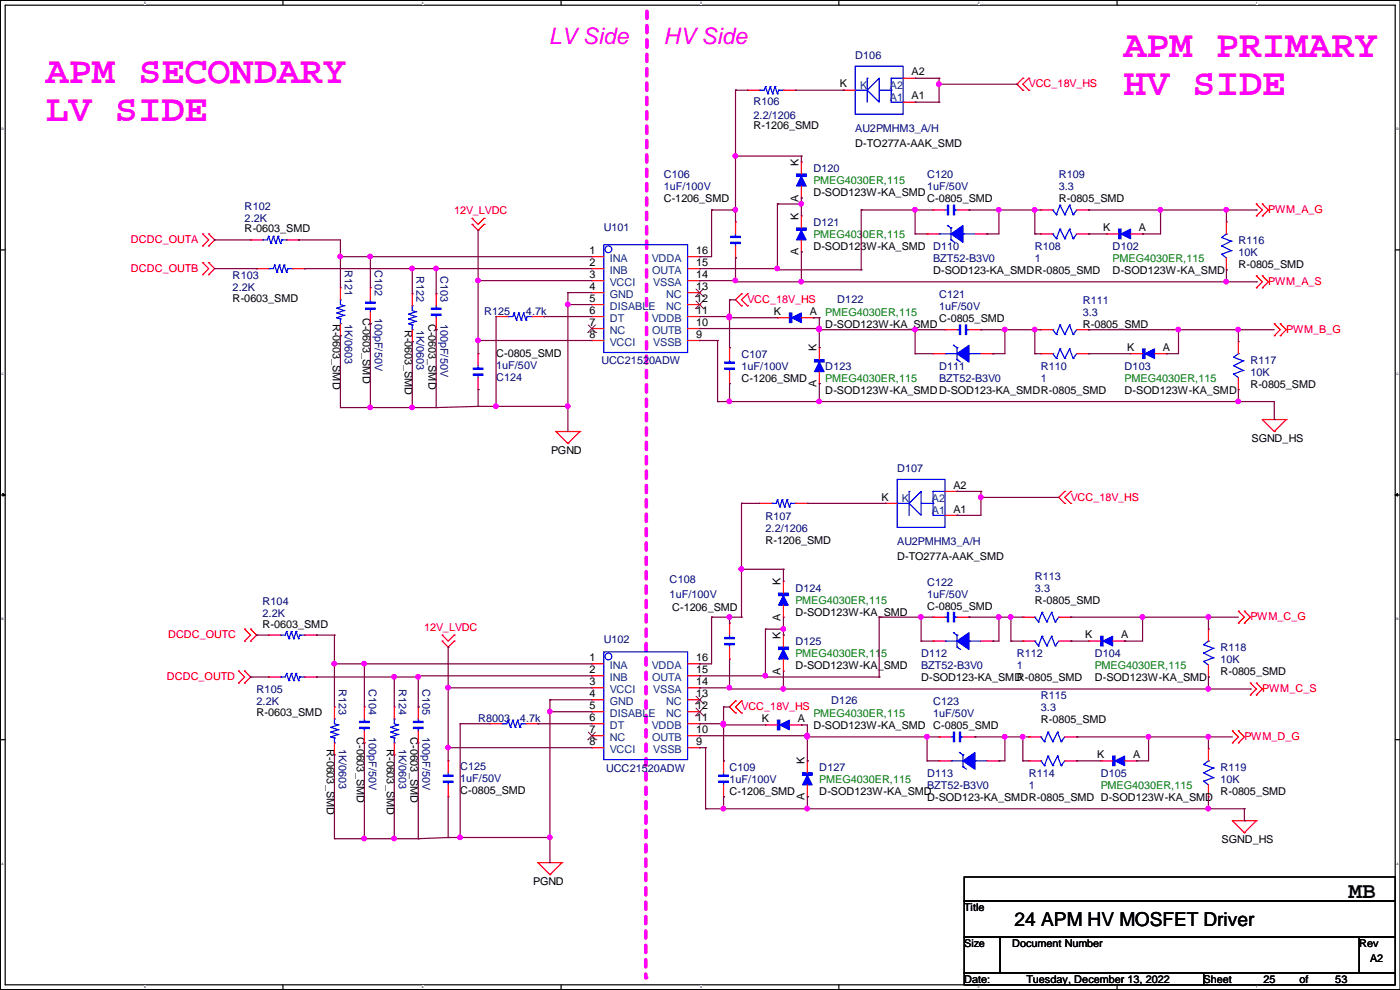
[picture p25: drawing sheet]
<svg xmlns="http://www.w3.org/2000/svg" width="297mm" height="210mm" viewBox="0 0 297 210" stroke-linecap="round" stroke-linejoin="round" font-family="sans-serif">
<defs><g id="words">
<g font-size="8.1" fill="#f0f">
<text x="9.7" y="17.6">APM SECONDARY</text>
<text x="238.3" y="12">APM PRIMARY</text>
<text x="238.3" y="20.2">HV SIDE</text>
<text x="9.7" y="25.7">LV SIDE</text>
</g>
<g font-size="4.8" fill="#f0f">
<text x="116.4" y="9.2">LV Side</text>
<text x="140.8" y="9.2">HV Side</text>
</g>
<text font-size="4.8" x="286.1" y="190.4">MB</text>
<text font-size="4.1" x="215.2" y="196.4">24 APM HV MOSFET Driver</text>
<g font-size="2.3" fill="#000080">
<text x="181.4" y="12.4">D106</text>
<text x="159.8" y="22.4">R106</text>
<text x="159.8" y="25.1">2.2/1206</text>
<text x="181.4" y="27.9">AU2PMHM3_A/H</text>
<text x="140.8" y="37.8">C106</text>
<text x="140.8" y="40.4">1uF/100V</text>
<text x="172.5" y="36.6">D120</text>
<text x="196.7" y="37.8">C120</text>
<text x="196.7" y="40.4">1uF/50V</text>
<text x="224.6" y="37.8">R109</text>
<text x="224.6" y="40.4">3.3</text>
<text x="51.9" y="44.4">R102</text>
<text x="51.9" y="47">2.2K</text>
<text x="128.1" y="49">U101</text>
<text x="172.5" y="48">D121</text>
<text x="219.5" y="53.1">R108</text>
<text x="236" y="53.1">D102</text>
<text x="262.7" y="51.8">R116</text>
<text x="49.4" y="59.2">R103</text>
<text x="73.2" y="57.2" transform="rotate(90 73.2 57.2)">R121</text>
<text x="79.5" y="57.2" transform="rotate(90 79.5 57.2)">C102</text>
<text x="88.4" y="58.5" transform="rotate(90 88.4 58.5)">R122</text>
<text x="93.5" y="58.5" transform="rotate(90 93.5 58.5)">C103</text>
<text x="197.9" y="55.6">BZT52-B3V0</text>
<text x="219.5" y="55.6">1</text>
<text x="262.7" y="54.4">10K</text>
<text x="49.4" y="61.7">2.2K</text>
<text x="177.6" y="64.3">D122</text>
<text x="199.2" y="63.2">C121</text>
<text x="199.2" y="65.8">1uF/50V</text>
<text x="229.7" y="64.5">R111</text>
<text x="73.2" y="68.7" transform="rotate(90 73.2 68.7)">1K/0603</text>
<text x="79.5" y="67.4" transform="rotate(90 79.5 67.4)">100pF/50V</text>
<text x="88.4" y="69.9" transform="rotate(90 88.4 69.9)">1K/0603</text>
<text x="93.5" y="68.7" transform="rotate(90 93.5 68.7)">100pF/50V</text>
<text x="102.7" y="66.8">R125</text>
<text x="111.6" y="66.8">4.7k</text>
<text x="229.7" y="67.1">3.3</text>
<text x="127.6" y="77.2">UCC21520ADW</text>
<text x="157.3" y="75.9">C107</text>
<text x="265.3" y="77.2">R117</text>
<text x="105.2" y="80.8">C124</text>
<text x="105.2" y="78.2">1uF/50V</text>
<text x="157.3" y="78.5">1uF/100V</text>
<text x="175.1" y="78.5">D123</text>
<text x="199.2" y="78.5">D111</text>
<text x="199.2" y="81">BZT52-B3V0</text>
<text x="220.8" y="78.5">R110</text>
<text x="220.8" y="81">1</text>
<text x="238.6" y="78.5">D103</text>
<text x="265.3" y="79.8">10K</text>
<text x="190.3" y="100.1">D107</text>
<text x="162.4" y="110.2">R107</text>
<text x="162.4" y="112.8">2.2/1206</text>
<text x="190.3" y="115.6">AU2PMHM3_A/H</text>
<text x="142.1" y="123.7">C108</text>
<text x="168.7" y="125.5">D124</text>
<text x="196.7" y="124.2">C122</text>
<text x="219.5" y="122.9">R113</text>
<text x="219.5" y="125.5">3.3</text>
<text x="55.7" y="128.3">R104</text>
<text x="55.7" y="130.8">2.2K</text>
<text x="142.1" y="126.7">1uF/100V</text>
<text x="196.7" y="126.7">1uF/50V</text>
<text x="128.1" y="136.4">U102</text>
<text x="168.7" y="136.9">D125</text>
<text x="195.4" y="139.4">D112</text>
<text x="195.4" y="142">BZT52-B3V0</text>
<text x="215.7" y="139.4">R112</text>
<text x="215.7" y="142">1</text>
<text x="232.2" y="139.4">D104</text>
<text x="258.9" y="138.2">R118</text>
<text x="258.9" y="140.7">10K</text>
<text x="54.4" y="147.1">R105</text>
<text x="54.4" y="149.6">2.2K</text>
<text x="71.9" y="146.1" transform="rotate(90 71.9 146.1)">R123</text>
<text x="78.2" y="146.1" transform="rotate(90 78.2 146.1)">C104</text>
<text x="84.6" y="146.1" transform="rotate(90 84.6 146.1)">R124</text>
<text x="89.7" y="146.1" transform="rotate(90 89.7 146.1)">C105</text>
<text x="176.4" y="149.4">D126</text>
<text x="197.9" y="149.6">C123</text>
<text x="220.8" y="148.3">R115</text>
<text x="101.4" y="153.2">R8003</text>
<text x="110.3" y="153.2">4.7k</text>
<text x="197.9" y="152.1">1uF/50V</text>
<text x="220.8" y="150.9">3.3</text>
<text x="71.9" y="158.8" transform="rotate(90 71.9 158.8)">1K/0603</text>
<text x="78.2" y="156.3" transform="rotate(90 78.2 156.3)">100pF/50V</text>
<text x="84.6" y="158.8" transform="rotate(90 84.6 158.8)">1K/0603</text>
<text x="89.7" y="156.3" transform="rotate(90 89.7 156.3)">100pF/50V</text>
<text x="97.6" y="163.3">C125</text>
<text x="97.6" y="165.9">1uF/50V</text>
<text x="128.6" y="163.8">UCC21520ADW</text>
<text x="154.8" y="163.6">C109</text>
<text x="154.8" y="166.1">1uF/100V</text>
<text x="173.8" y="163.6">D127</text>
<text x="196.7" y="164.8">D113</text>
<text x="196.7" y="167.4">BZT52-B3V0</text>
<text x="218.3" y="164.8">R114</text>
<text x="218.3" y="167.4">1</text>
<text x="233.5" y="164.8">D105</text>
<text x="258.9" y="163.6">R119</text>
<text x="258.9" y="166.1">10K</text>
</g>
<g font-size="2.3">
<text x="193.4" y="16">A2</text>
<text x="178.1" y="18.5">K</text>
<text x="193.4" y="21.1">A1</text>
<text x="159.8" y="27.4">R-1206_SMD</text>
<text x="169.4" y="35.1" transform="rotate(-90 169.4 35.1)">K</text>
<text x="181.4" y="31.2">D-TO277A-AAK_SMD</text>
<text x="172.5" y="41.7">D-SOD123W-KA_SMD</text>
<text x="140.8" y="42.9">C-1206_SMD</text>
<text x="169.4" y="46.6" transform="rotate(-90 169.4 46.6)">K</text>
<text x="169.4" y="42.8" transform="rotate(-90 169.4 42.8)">A</text>
<text x="196.7" y="42.9">C-0805_SMD</text>
<text x="224.6" y="42.9">R-0805_SMD</text>
<text x="51.9" y="49.3">R-0603_SMD</text>
<text x="125.1" y="53.8">1</text>
<text x="147.7" y="53.8">16</text>
<text x="172.5" y="53.1">D-SOD123W-KA_SMD D110</text>
<text x="234" y="49">K</text>
<text x="241.6" y="49">A</text>
<text x="125.1" y="56.4">2</text>
<text x="125.1" y="58.9">3</text>
<text x="147.7" y="58.9">14</text>
<text x="147.7" y="56.4">15</text>
<text x="169.4" y="54.2" transform="rotate(-90 169.4 54.2)">A</text>
<text x="197.9" y="58.2">D-SOD123-KA_SMDR-0805_SMD</text>
<text x="236" y="58.2">D-SOD123W-KA_SMD</text>
<text x="262.7" y="56.9">R-0805_SMD</text>
<text x="49.4" y="64">R-0603_SMD</text>
<text x="125.1" y="61.5">4</text>
<text x="125.1" y="64">5</text>
<text x="147.7" y="61.5">13</text>
<text x="147.7" y="64">12</text>
<text x="70.6" y="68.7" transform="rotate(90 70.6 68.7)">R-0603_SMD</text>
<text x="77" y="67.4" transform="rotate(90 77 67.4)">C-0603_SMD</text>
<text x="85.9" y="69.9" transform="rotate(90 85.9 69.9)">R-0603_SMD</text>
<text x="90.9" y="68.7" transform="rotate(90 90.9 68.7)">C-0603_SMD</text>
<text x="125.1" y="66.5">6</text>
<text x="125.1" y="69.1">7</text>
<text x="125.1" y="71.6">8</text>
<text x="147.7" y="71.6">9</text>
<text x="147.7" y="69.1">10</text>
<text x="147.7" y="66.5">11</text>
<text x="164.2" y="66.8">K</text>
<text x="171.8" y="66.8">A</text>
<text x="175.1" y="69.6">D-SOD123W-KA_SMD</text>
<text x="199.2" y="68.3">C-0805_SMD</text>
<text x="229.7" y="69.6">R-0805_SMD</text>
<text x="105.2" y="75.7">C-0805_SMD</text>
<text x="173.2" y="74.5" transform="rotate(-90 173.2 74.5)">K</text>
<text x="239.1" y="74.4">K</text>
<text x="246.7" y="74.4">A</text>
<text x="157.3" y="81">C-1206_SMD</text>
<text x="173.2" y="82.1" transform="rotate(-90 173.2 82.1)">A</text>
<text x="175.1" y="83.6">D-SOD123W-KA_SMDD-SOD123-KA_SMDR-0805_SMD</text>
<text x="238.6" y="83.6">D-SOD123W-KA_SMD</text>
<text x="265.3" y="82.3">R-0805_SMD</text>
<text x="265.5" y="93.7">SGND_HS</text>
<text x="116.9" y="96.3">PGND</text>
<text x="187" y="106.2">K</text>
<text x="202.3" y="103.6">A2</text>
<text x="202.3" y="108.7">A1</text>
<text x="162.4" y="115.3">R-1206_SMD</text>
<text x="190.3" y="118.9">D-TO277A-AAK_SMD</text>
<text x="165.6" y="124" transform="rotate(-90 165.6 124)">K</text>
<text x="142.6" y="129.5">C-1206_SMD</text>
<text x="165.6" y="131.7" transform="rotate(-90 165.6 131.7)">A</text>
<text x="168.7" y="130.6">D-SOD123W-KA_SMD</text>
<text x="196.7" y="129.3">C-0805_SMD</text>
<text x="219.5" y="128">R-0805_SMD</text>
<text x="55.7" y="133.1">R-0603_SMD</text>
<text x="165.6" y="135.5" transform="rotate(-90 165.6 135.5)">K</text>
<text x="230.2" y="135.4">K</text>
<text x="237.8" y="135.4">A</text>
<text x="125.1" y="140.2">1</text>
<text x="125.1" y="142.7">2</text>
<text x="147.7" y="142.7">15</text>
<text x="147.7" y="140.2">16</text>
<text x="165.6" y="143.1" transform="rotate(-90 165.6 143.1)">A</text>
<text x="168.7" y="142">D-SOD123W-KA_SMD</text>
<text x="258.9" y="143.3">R-0805_SMD</text>
<text x="125.1" y="145.3">3</text>
<text x="125.1" y="147.8">4</text>
<text x="147.7" y="145.3">14</text>
<text x="147.7" y="147.8">13</text>
<text x="195.4" y="144.5">D-SOD123-KA_SMD</text>
<text x="215.7" y="144.5">R-0805_SMD</text>
<text x="232.2" y="144.5">D-SOD123W-KA_SMD</text>
<text x="54.4" y="151.9">R-0603_SMD</text>
<text x="125.1" y="150.4">5</text>
<text x="125.1" y="152.9">6</text>
<text x="125.1" y="155.4">7</text>
<text x="147.7" y="150.4">12</text>
<text x="147.7" y="155.4">10</text>
<text x="147.7" y="152.9">11</text>
<text x="161.6" y="153.2">K</text>
<text x="169.2" y="153.2">A</text>
<text x="172.5" y="154.7">D-SOD123W-KA_SMD C-0805_SMD</text>
<text x="220.8" y="153.4">R-0805_SMD</text>
<text x="69.3" y="158.8" transform="rotate(90 69.3 158.8)">R-0603_SMD</text>
<text x="75.7" y="156.3" transform="rotate(90 75.7 156.3)">C-0603_SMD</text>
<text x="82" y="158.8" transform="rotate(90 82 158.8)">R-0603_SMD</text>
<text x="87.1" y="156.3" transform="rotate(90 87.1 156.3)">C-0603_SMD</text>
<text x="125.1" y="158">8</text>
<text x="147.7" y="158">9</text>
<text x="232.7" y="160.8">K</text>
<text x="240.4" y="160.8">A</text>
<text x="170.7" y="162.1" transform="rotate(-90 170.7 162.1)">K</text>
<text x="97.6" y="168.4">C-0805_SMD</text>
<text x="154.8" y="168.7">C-1206_SMD</text>
<text x="170.7" y="169.8" transform="rotate(-90 170.7 169.8)">A</text>
<text x="173.8" y="168.7">D-SOD123W-KA_SMD</text>
<text x="196.7" y="169.9">D-SOD123-KA_SMDR-0805_SMD D-SOD123W-KA_SMD</text>
<text x="258.9" y="168.7">R-0805_SMD</text>
<text x="259.2" y="178.8">SGND_HS</text>
<text x="113.1" y="187.7">PGND</text>
<text x="204.6" y="193.3">Title</text>
<text x="204.6" y="200.9">Size</text>
<text x="214.7" y="200.9">Document Number</text>
<text x="288.4" y="200.9">Rev</text>
<text x="290.7" y="204">A2</text>
<text x="204.6" y="208.5">Date:</text>
<text x="217.8" y="208.5">Tuesday, December 13, 2022</text>
<text x="255.4" y="208.5">Sheet</text>
<text x="268.1" y="208.5">25</text>
<text x="275.7" y="208.5">of</text>
<text x="283.3" y="208.5">53</text>
</g>
<g font-size="2.3" fill="#004080">
<text x="182.5" y="18.8">K</text>
<text x="188.8" y="21.3">A1</text>
<text x="188.8" y="18.8">A2</text>
<text x="129.4" y="55.5">INA</text>
<text x="129.4" y="58.1">INB</text>
<text x="138.3" y="55.5">VDDA</text>
<text x="138.3" y="58.1">OUTA</text>
<text x="129.4" y="60.6">VCCI</text>
<text x="129.4" y="63.2">GND</text>
<text x="129.4" y="65.7">DISABLE</text>
<text x="138.6" y="60.6">VSSA</text>
<text x="141.3" y="63.2">NC</text>
<text x="141.3" y="65.7">NC</text>
<text x="129.4" y="68.2">DT</text>
<text x="129.4" y="70.8">NC</text>
<text x="138.3" y="68.2">VDDB</text>
<text x="138.3" y="70.8">OUTB</text>
<text x="129.4" y="73.3">VCCI</text>
<text x="138.6" y="73.3">VSSB</text>
<text x="191.3" y="106.4">K</text>
<text x="197.7" y="106.4">A2</text>
<text x="197.7" y="109">A1</text>
<text x="129.4" y="141.9">INA</text>
<text x="138.3" y="141.9">VDDA</text>
<text x="129.4" y="144.4">INB</text>
<text x="129.4" y="147">VCCI</text>
<text x="129.4" y="149.5">GND</text>
<text x="138.3" y="144.4">OUTA</text>
<text x="138.6" y="147">VSSA</text>
<text x="141.3" y="149.5">NC</text>
<text x="129.4" y="152.1">DISABLE</text>
<text x="129.4" y="154.6">DT</text>
<text x="138.3" y="154.6">VDDB</text>
<text x="141.3" y="152.1">NC</text>
<text x="129.4" y="157.1">NC</text>
<text x="129.4" y="159.7">VCCI</text>
<text x="138.3" y="157.1">OUTB</text>
<text x="138.6" y="159.7">VSSB</text>
</g>
<g font-size="2.3" fill="#f00">
<text x="218.3" y="18.5">VCC_18V_HS</text>
<text x="96.4" y="45.5">12V_LVDC</text>
<text x="269.1" y="45.2">PWM_A_G</text>
<text x="27.8" y="51.6">DCDC_OUTA</text>
<text x="27.8" y="57.7">DCDC_OUTB</text>
<text x="158.6" y="64.3">VCC_18V_HS</text>
<text x="269.1" y="60.5">PWM_A_S</text>
<text x="272.9" y="70.6">PWM_B_G</text>
<text x="227.2" y="106.2">VCC_18V_HS</text>
<text x="265.3" y="131.6">PWM_C_G</text>
<text x="35.6" y="135.4">DCDC_OUTC</text>
<text x="90" y="133.9">12V_LVDC</text>
<text x="35.4" y="144.3">DCDC_OUTD</text>
<text x="267.8" y="146.8">PWM_C_S</text>
<text x="157.3" y="150.6">VCC_18V_HS</text>
<text x="264" y="157">PWM_D_G</text>
</g>
<g font-size="2.3" fill="#008000">
<text x="172.5" y="39.1">PMEG4030ER,115</text>
<text x="172.5" y="50.5">PMEG4030ER,115</text>
<text x="236" y="55.6">PMEG4030ER,115</text>
<text x="175.1" y="67.1">PMEG4030ER,115</text>
<text x="175.1" y="81">PMEG4030ER,115</text>
<text x="238.6" y="81">PMEG4030ER,115</text>
<text x="168.7" y="128">PMEG4030ER,115</text>
<text x="168.7" y="139.4">PMEG4030ER,115</text>
<text x="232.2" y="142">PMEG4030ER,115</text>
<text x="172.5" y="152.1">PMEG4030ER,115</text>
<text x="173.8" y="166.1">PMEG4030ER,115</text>
<text x="233.5" y="167.4">PMEG4030ER,115</text>
</g>
<g font-size=".7">
<text x="30.6" y=".8">5</text>
<text x="89.5" y=".8">4</text>
<text x="148.5" y=".8">3</text>
<text x="207.4" y=".8">2</text>
<text x="266.4" y=".8">1</text>
<text x=".3" y="27.6">D</text>
<text x="296.2" y="27.6">D</text>
<text x=".3" y="79.5">C</text>
<text x="296.2" y="79.5">C</text>
<text x=".3" y="131.5">B</text>
<text x="296.2" y="131.5">B</text>
<text x=".3" y="183.4">A</text>
<text x="296.2" y="183.4">A</text>
<text x="30.6" y="209.6">5</text>
<text x="89.5" y="209.6">4</text>
<text x="148.5" y="209.6">3</text>
<text x="207.4" y="209.6">2</text>
<text x="266.4" y="209.6">1</text>
</g>
</g></defs>
<path d="M.1 .1h296.9v209.8h-296.9zM1.1 1.1h294.9v207.8h-294.9z" fill="none" stroke="#000" stroke-width=".25"/>
<g fill="#fff">
<path d="M30.6 .3h.3v.7h-.3z"/>
<path d="M30.6 209h.3v.8h-.3z"/>
</g>
<path d="M60 .1v1M60 208.9v1" fill="none" stroke="#000" stroke-width=".25"/>
<g fill="#fff">
<path d="M89.5 .3h.3v.7h-.3z"/>
<path d="M89.5 209h.3v.8h-.3z"/>
</g>
<path d="M119 .1v1M119 208.9v1" fill="none" stroke="#000" stroke-width=".25"/>
<g fill="#fff">
<path d="M148.5 .3h.3v.7h-.3z"/>
<path d="M148.5 209h.3v.8h-.3z"/>
</g>
<path d="M178 .1v1M178 208.9v1" fill="none" stroke="#000" stroke-width=".25"/>
<g fill="#fff">
<path d="M207.4 .3h.4v.7h-.4z"/>
<path d="M207.4 209h.4v.8h-.4z"/>
</g>
<path d="M237 .1v1M237 208.9v1" fill="none" stroke="#000" stroke-width=".25"/>
<g fill="#fff">
<path d="M266.4 .3h.4v.7h-.4z"/>
<path d="M266.4 209h.4v.8h-.4z"/>
<path d="M.3 27h.5v.8h-.5z"/>
<path d="M296.2 27h.5v.8h-.5z"/>
<path d="M.3 78.9h.5v.8h-.5z"/>
<path d="M296.2 78.9h.5v.8h-.5z"/>
</g>
<path d="M.1 53h1M296 53h1" fill="none" stroke="#000" stroke-width=".25"/>
<g fill="#fff">
<path d="M.3 130.9h.5v.8h-.5z"/>
<path d="M296.2 130.9h.5v.8h-.5z"/>
</g>
<path d="M.1 105h1M296 105h1" fill="none" stroke="#000" stroke-width=".25"/>
<path d="M.6 104.6l.5 .4-.5 .2zM296 105l.5-.4v.6z" fill="#000"/>
<path d="M.6 104.6l.5 .4-.5 .2zM296 105l.5-.4v.6z" fill="none" stroke="#000" stroke-width=".21"/>
<g fill="#fff">
<path d="M.3 182.8h.5v.8h-.5z"/>
<path d="M296.2 182.8h.5v.8h-.5z"/>
</g>
<path d="M.1 156.9h1M296 156.9h1" fill="none" stroke="#000" stroke-width=".25"/>
<path d="M137.2 2.4l-.2 204.9" fill="none" stroke="#f0f" stroke-width=".76" stroke-dasharray="1.5 1.5"/>
<circle cx="137" cy="207.3" r=".38" fill="#f0f" stroke-dasharray="1.5 1.5"/>
<g fill="none" stroke="#f00" stroke-width=".25">
<path d="M217 19.1h.1M217 16.6h.1M217 16.6l-1.3 1.3 1.3 1.2M218.3 16.6h.1M218.3 19.1h.1M218.3 16.6l-1.3 1.3 1.3 1.2M43 52.2h.1M43 49.6h.1M43 58.3h.1M43 55.7h.1M43 49.6l1.3 1.3-1.3 1.3M43 55.7l1.3 1.3-1.3 1.3"/>
<path d="M44.3 49.6h.1M44.3 52.2h.1M44.3 55.7h.1M44.3 58.3h.1M44.3 49.6l1.3 1.3-1.3 1.3M44.3 55.7l1.3 1.3-1.3 1.3M54.4 57h.1M54.4 57h2.6M62.1 57h2.5M64.6 57h.1M100.2 47.6h.1M100.2 46.3h.1"/>
<path d="M100.2 47.6l1.2 1.3 1.3-1.3M100.2 46.3l1.2 1.3 1.3-1.3M102.7 47.6h.1M102.7 46.3h.1M266.5 43.3h.1M266.5 45.8h.1M266.5 58.5h.1M266.5 43.3l1.3 1.2-1.3 1.3M266.5 58.5l1.3 1.3-1.3 1.2M267.8 43.3h.1M267.8 45.8h.1M267.8 58.5h.1"/>
<path d="M267.8 43.3l1.3 1.2-1.3 1.3M267.8 58.5l1.3 1.3-1.3 1.2M78.6 61h.1M78.6 68.7h.1M78.6 61v2.6M78.6 66.1v2.6M87.5 62.3h.1M87.5 72.5h.1M87.5 62.3v2.6M87.5 69.9v2.6M157.3 64.9h.1M157.3 62.3h.1"/>
<path d="M157.3 62.3l-1.3 1.3 1.3 1.3M158.6 62.3h.1M158.6 64.9h.1M158.6 62.3l-1.3 1.3 1.3 1.3M220.8 69.9h.1M220.8 69.9h2.6M228.4 69.9h2.6M231 69.9h.1M266.5 61h.1M267.8 61h.1M270.3 68.7h.1M270.3 71.2h.1"/>
<path d="M270.3 68.7l1.3 1.2-1.3 1.3M271.6 68.7h.1M271.6 71.2h.1M271.6 68.7l1.3 1.2-1.3 1.3M117.9 91.5h.1M117.9 91.5h5.1M117.9 91.5l2.6 2.6M120.5 94.1h.1M123 91.5h.1M123 91.5l-2.5 2.6M267.8 89h.1M267.8 89h5.1"/>
<path d="M267.8 89l2.5 2.5M270.3 91.5h.1M272.9 89h.1M272.9 89l-2.6 2.5M225.9 106.8h.1M225.9 104.2h.1M225.9 104.2l-1.3 1.3 1.3 1.3M227.2 104.2h.1M227.2 106.8h.1M227.2 104.2l-1.3 1.3 1.3 1.3M51.9 136h.1M51.9 133.4h.1"/>
<path d="M51.9 133.4l1.3 1.3-1.3 1.3M53.2 133.4h.1M53.2 136h.1M53.2 133.4l1.2 1.3-1.2 1.3M93.8 136h.1M93.8 134.7h.1M93.8 136l1.3 1.2 1.3-1.2M93.8 134.7l1.3 1.3 1.3-1.3M96.4 136h.1M96.4 134.7h.1M262.7 129.6h.1M262.7 132.2h.1"/>
<path d="M262.7 129.6l1.3 1.3-1.3 1.3M264 129.6h.1M264 132.2h.1M264 129.6l1.3 1.3-1.3 1.3M50.6 144.9h.1M50.6 142.3h.1M50.6 142.3l1.3 1.3-1.3 1.3M51.9 142.3h.1M51.9 144.9h.1M51.9 142.3l1.3 1.3-1.3 1.3M88.7 149.9h.1M88.7 157.6h.1"/>
<path d="M88.7 149.9v2.6M88.7 155v2.6M156 151.2h.1M156 148.7h.1M156 148.7l-1.2 1.2 1.2 1.3M157.3 148.7h.1M157.3 151.2h.1M157.3 148.7l-1.3 1.2 1.3 1.3M256.4 158.8h.1M256.4 158.8v2.6M261.5 155h.1M261.5 157.6h.1"/>
<path d="M261.5 155l1.2 1.3-1.2 1.3M262.7 155h.1M262.7 157.6h.1M262.7 155l1.3 1.3-1.3 1.3M265.3 144.9h.1M265.3 147.4h.1M265.3 144.9l1.2 1.2-1.2 1.3M266.5 144.9h.1M266.5 147.4h.1M266.5 144.9l1.3 1.2-1.3 1.3M256.4 169h.1M256.4 166.5v2.5"/>
<path d="M261.5 174.1h.1M261.5 174.1h5M261.5 174.1l2.5 2.5M264 176.6h.1M266.5 174.1h.1M266.5 174.1l-2.5 2.5M114.1 183h.1M114.1 183h5.1M114.1 183l2.6 2.5M116.7 185.5h.1M119.2 183h.1M119.2 183l-2.5 2.5"/>
</g>
<path d="M204.6 186h91.4v5.1h-91.4zM204.6 191.1h91.4v7.6h-91.4zM204.6 198.7h7.6v7.6h-7.6zM212.2 198.7h76.2v7.6h-76.2zM288.4 198.7h7.6v7.6h-7.6zM204.6 206.3h50.8v2.6h-50.8zM255.4 206.3h40.6v2.6h-40.6z" fill="none" stroke="#000" stroke-width=".25"/>
<g fill="none" stroke="#00f" stroke-width=".25">
<path d="M57 57h.1M58.3 56.2h.1M58.3 56.2l.5 1.5M58.3 56.2l-.3 .8h-1M58.8 57.7h.1M59.3 56.2h.1M59.3 56.2l-.5 1.5M59.3 56.2l.5 1.5M59.8 57.7h.1M60.3 56.2h.1M60.3 56.2l-.5 1.5M60.3 56.2l.5 1.5"/>
<path d="M60.8 57.7h.1M61 57h.1M61 57h1.1M61 57l-.2 .7M62.1 57h.1M77.6 65.4h2v.2h-2zM77.6 64.1h2v.2h-2zM77.6 65.5h2M77.6 64.2h2M78.6 64.1h.1M78.6 65.6h.1M78.6 63.6v.5"/>
<path d="M78.6 65.6v.5M86.7 66.6h.1M86.7 67.6h.1M86.7 68.7h.1M86.7 66.6l1.5 .5M86.7 67.6l1.5 .6M86.7 68.7l.8 .2M87.5 64.9h.1M87.5 69.9h.1M87.5 68.9h.1M87.5 64.9v1l.7 .2M87.5 68.9v1"/>
<path d="M88.2 66.1h.1M88.2 67.1h.1M88.2 68.2h.1M88.2 66.1l-1.5 .5M88.2 67.1l-1.5 .5M88.2 68.2l-1.5 .5M223.4 69.9h.1M223.4 69.9l.7 1.1M224.1 71h.1M224.9 68.9h.1M224.9 68.9l1 2.1M224.9 68.9l-.8 2.1"/>
<path d="M225.9 71h.1M226.9 68.9h.1M226.9 68.9l.8 2.1M226.9 68.9l-1 2.1M227.7 71h.1M228.4 69.9l-.7 1.1M87.7 154.3h2v.2h-2zM87.7 153h2v.2h-2zM87.7 154.4h2M87.7 153.1h2M88.7 153h.1M88.7 154.5h.1"/>
<path d="M88.7 152.5v.5M88.7 154.5v.5M255.4 165.7h.1M255.4 163.9h.1M255.4 162.1h.1M255.4 165.7l1 .8M255.4 163.9l2 1M255.4 162.1l2 .8M256.4 161.4h.1M256.4 161.4l-1 .7M257.4 164.9h.1M257.4 162.9h.1"/>
<path d="M257.4 164.9l-2 .8M257.4 162.9l-2 1"/>
</g>
<path d="M165.2 125.8h2v.5h-2z" fill-rule="evenodd" fill="#00f"/>
<path d="M165.2 125.8h2v.5h-2z" fill="none" stroke="#00f" stroke-width=".25"/>
<path d="M166.2 126.3l1 2.1h-2z" fill-rule="evenodd" fill="#00f"/>
<path d="M166.2 126.3l1 2.1h-2zM203.5 159.6h.1M203.5 159.6l.8 .5M201.8 161.4h.1M201.8 161.4h2.5M204.3 162.6h.1M204.3 160.1h.1M204.3 162.6l.8 .6M204.3 160.1v2.5M206.8 161.4h.1M206.8 161.4h2.6" fill="none" stroke="#00f" stroke-width=".25"/>
<path d="M166.2 130.9h.1M166.2 123.3h.1M166.2 123.3v2.5M166.2 128.4v2.5" fill="none" stroke="#f00" stroke-width=".25"/>
<path d="M204.3 161.4l2.5-1.8v3.6z" fill-rule="evenodd" fill="#00f"/>
<g fill="none" stroke="#00f" stroke-width=".25">
<path d="M55.7 50.9h.1M57 50.1h.1M57 50.1l.5 1.5M57 50.1l-.3 .8h-1M57.5 51.6h.1M58 50.1h.1M58 50.1l-.5 1.5M58 50.1l.5 1.5M58.5 51.6h.1M59 50.1h.1M59 50.1l-.5 1.5M59 50.1l.5 1.5"/>
<path d="M59.5 51.6h.1M59.8 50.9h.1M59.8 50.9h1M59.8 50.9l-.3 .7M60.8 50.9h.1M259.2 53.9h.1M259.2 52.2h.1M259.2 50.4h.1M259.2 53.9l1 .8M259.2 52.2l2 1M259.2 50.4l2 .7M260.2 49.6h.1"/>
<path d="M260.2 49.6l-1 .8M261.2 53.2h.1M261.2 51.1h.1M261.2 53.2l-2 .7M261.2 51.1l-2 1.1M107.8 67.1h.1M109.1 66.4h.1M109.1 66.4l.5 1.5M109.1 66.4l-.3 .7h-1M109.6 67.9h.1M110.1 66.4h.1M110.1 66.4l-.5 1.5"/>
<path d="M110.1 66.4l.5 1.5M110.6 67.9h.1M111.1 66.4h.1M111.1 66.4l-.5 1.5M111.1 66.4l.5 1.5M111.6 67.9h.1M111.8 67.1h.1M111.8 67.1h1.1M111.8 67.1l-.2 .8M112.9 67.1h.1M128.1 138.3h17.8v22.8h-17.8zM255.4 138.5h.1"/>
<path d="M255.4 136.7h.1M255.4 138.5l2 1M255.4 136.7l2 .8M256.4 136h.1M256.4 136l-1 .7M257.4 139.5h.1M257.4 137.5h.1M257.4 139.5l-2 .8M257.4 137.5l-2 1M220.8 156.3h.1M220.8 156.3l.8 1M221.6 157.3h.1"/>
<path d="M222.3 155.3h.1M222.3 155.3l1.1 2M222.3 155.3l-.7 2M223.4 157.3h.1M224.4 155.3h.1M224.4 155.3l.7 2M224.4 155.3l-1 2M225.1 157.3h.1M225.9 156.3l-.8 1M255.4 140.3h.1M255.4 140.3l1 .8M204.3 161.4l2.5-1.8v3.6z"/>
<circle cx="129.1" cy="139.2" r=".72"/>
</g>
<g fill="none" stroke="#f00" stroke-width=".25">
<path d="M53.2 50.9h.1M53.2 50.9h2.5M60.8 50.9h2.5M63.3 50.9h.1M260.2 57.2h.1M260.2 47.1h.1M260.2 47.1v2.5M260.2 54.7v2.5M105.2 67.1h.1M105.2 67.1h2.6M112.9 67.1h2.5M115.4 67.1h.1"/>
<path d="M256.4 133.4h.1M256.4 133.4v2.6M125.6 140.8h.1M125.6 143.3h.1M125.6 145.9h.1M125.6 148.4h.1M125.6 151h.1M125.6 153.5h.1M125.6 156h.1M125.6 158.6h.1M125.6 140.8h2.5M125.6 143.3h2.5"/>
<path d="M125.6 145.9h2.5M125.6 148.4h2.5M125.6 151h2.5M125.6 153.5h2.5M125.6 156h2.5M125.6 158.6h2.5M145.9 140.8h2.5M145.9 143.3h2.5M145.9 145.9h2.5M145.9 148.4h2.5M145.9 151h2.5M145.9 153.5h2.5"/>
<path d="M145.9 156h2.5M145.9 158.6h2.5M148.4 145.9h.1M148.4 148.4h.1M148.4 143.3h.1M148.4 140.8h.1M148.4 158.6h.1M148.4 156h.1M148.4 153.5h.1M148.4 151h.1M218.3 156.3h.1M218.3 156.3h2.5"/>
<path d="M225.9 156.3h2.5M228.4 156.3h.1M256.4 143.6h.1M256.4 141.1v2.5M199.2 161.4h.1M199.2 161.4h2.6M209.4 161.4h2.5M211.9 161.4h.1"/>
</g>
<path d="M124.7 156.9h.1M124.8 155.3l1.6 1.6M126.3 155.3l-1.6 1.6M126.4 156.9h.1M147.6 149.3h.1M147.6 151.8h.1M147.7 147.7l1.6 1.6M147.7 150.2l1.6 1.6M149.2 147.7l-1.6 1.6M149.2 150.2l-1.6 1.6M149.3 149.3h.1M149.3 151.8h.1" fill="none" stroke="#804000" stroke-width=".21"/>
<path d="M237.3 48.6h.5v2h-.5z" fill-rule="evenodd" fill="#00f"/>
<path d="M237.3 48.6h.5v2h-.5z" fill="none" stroke="#00f" stroke-width=".25"/>
<path d="M237.8 49.6l2.1-1v2z" fill-rule="evenodd" fill="#00f"/>
<g fill="none" stroke="#00f" stroke-width=".25">
<path d="M128.1 51.9h17.8v22.9h-17.8zM237.8 49.6l2.1-1v2zM100.4 79.3h2v.3h-2zM100.4 78.1h2v.2h-2zM100.4 79.5h2M100.4 78.2h2M101.4 78.1h.1M101.4 79.6h.1M101.4 77.6v.5M101.4 79.6v.5"/>
<circle cx="129.1" cy="52.9" r=".72"/>
</g>
<g fill="none" stroke="#f00" stroke-width=".25">
<path d="M125.6 54.4h.1M125.6 57h.1M125.6 59.5h.1M125.6 54.4h2.5M125.6 57h2.5M125.6 59.5h2.5M145.9 54.4h2.5M145.9 57h2.5M145.9 59.5h2.5M148.4 59.5h.1M148.4 57h.1M148.4 54.4h.1"/>
<path d="M234.8 49.6h.1M234.8 49.6h2.5M239.9 49.6h2.5M242.4 49.6h.1M101.4 75h.1M101.4 75v2.6M125.6 62.1h.1M125.6 64.6h.1M125.6 67.1h.1M125.6 69.7h.1M125.6 72.2h.1M125.6 62.1h2.5"/>
<path d="M125.6 64.6h2.5M125.6 67.1h2.5M125.6 69.7h2.5M125.6 72.2h2.5M145.9 62.1h2.5M145.9 64.6h2.5M145.9 67.1h2.5M145.9 69.7h2.5M145.9 72.2h2.5M148.4 62.1h.1M148.4 72.2h.1M148.4 69.7h.1"/>
<path d="M148.4 67.1h.1M148.4 64.6h.1M101.4 82.6h.1M101.4 80.1v2.5"/>
</g>
<path d="M124.7 70.5h.1M124.8 68.9l1.6 1.6M126.3 68.9l-1.6 1.6M126.4 70.5h.1M147.6 62.9h.1M147.6 65.4h.1M147.7 61.3l1.6 1.6M147.7 63.8l1.6 1.6M149.2 61.3l-1.6 1.6M149.2 63.8l-1.6 1.6M149.3 62.9h.1M149.3 65.4h.1" fill="none" stroke="#804000" stroke-width=".21"/>
<path d="M164.9 152.7h.5v2.1h-.5z" fill-rule="evenodd" fill="#00f"/>
<path d="M164.9 152.7h.5v2.1h-.5z" fill="none" stroke="#00f" stroke-width=".25"/>
<path d="M165.4 153.8l2.1-1.1v2.1z" fill-rule="evenodd" fill="#00f"/>
<g fill="none" stroke="#00f" stroke-width=".25">
<path d="M199.2 49.6h.1M199.2 49.6h2.6M201 47.8h.1M201 47.8l.8 .5M201.8 50.9h.1M201.8 48.3h.1M201.8 50.9l.7 .5M201.8 48.3v2.6M204.3 49.6h.1M204.3 49.6h2.5M106.5 153.5h.1M107.8 152.7h.1"/>
<path d="M107.8 152.7l.5 1.6M107.8 152.7l-.3 .8h-1M108.3 154.3h.1M108.8 152.7h.1M108.8 152.7l-.5 1.6M108.8 152.7l.5 1.6M109.3 154.3h.1M109.8 152.7h.1M109.8 152.7l-.5 1.6M109.8 152.7l.5 1.6M110.3 154.3h.1M110.6 153.5h.1"/>
<path d="M110.6 153.5h1M110.6 153.5l-.3 .8M111.6 153.5h.1M165.4 153.8l2.1-1.1v2.1z"/>
</g>
<path d="M104 153.5h.1M104 153.5h2.5M111.6 153.5h2.5M114.1 153.5h.1M162.4 153.8h.1M162.4 153.8h2.5M167.5 153.8h2.5M170 153.8h.1" fill="none" stroke="#f00" stroke-width=".25"/>
<path d="M201.8 49.6l2.5-1.8v3.6z" fill-rule="evenodd" fill="#00f"/>
<path d="M201.8 49.6l2.5-1.8v3.6z" fill="none" stroke="#00f" stroke-width=".25"/>
<path d="M196.7 49.6h.1M196.7 49.6h2.5M206.8 49.6h2.6M209.4 49.6h.1" fill="none" stroke="#f00" stroke-width=".25"/>
<path d="M236.1 160.4h.5v2h-.5z" fill-rule="evenodd" fill="#00f"/>
<path d="M236.1 160.4h.5v2h-.5z" fill="none" stroke="#00f" stroke-width=".25"/>
<path d="M236.6 161.4l2-1v2z" fill-rule="evenodd" fill="#00f"/>
<path d="M236.6 161.4l2-1v2z" fill="none" stroke="#00f" stroke-width=".25"/>
<path d="M233.5 161.4h.1M233.5 161.4h2.6M238.6 161.4h2.5M241.1 161.4h.1" fill="none" stroke="#f00" stroke-width=".25"/>
<path d="M167.5 66.4h.5v2h-.5z" fill-rule="evenodd" fill="#00f"/>
<path d="M167.5 66.4h.5v2h-.5z" fill="none" stroke="#00f" stroke-width=".25"/>
<path d="M168 67.4l2-1v2z" fill-rule="evenodd" fill="#00f"/>
<path d="M168 67.4l2-1v2zM200.5 136h.1M200.5 136h2.5M202.3 134.2h.1M202.3 134.2l.7 .5M203 137.2h.1M203 134.7h.1M203 137.2l.8 .6M203 134.7v2.5M205.6 136h.1M205.6 136h2.5" fill="none" stroke="#00f" stroke-width=".25"/>
<path d="M164.9 67.4h.1M164.9 67.4h2.6M170 67.4h2.6M172.6 67.4h.1" fill="none" stroke="#f00" stroke-width=".25"/>
<path d="M203 136l2.6-1.8v3.6z" fill-rule="evenodd" fill="#00f"/>
<path d="M200.5 44.5h.5M201 43.5h.3v2.1h-.3zM201 44.5h.1M201.1 43.5v2.1M202.3 43.5h.2v2.1h-.2zM202.4 43.5v2.1M202.5 44.5h.1M202.5 44.5h.5M203 136l2.6-1.8v3.6z" fill="none" stroke="#00f" stroke-width=".25"/>
<path d="M198 44.5h.1M198 44.5h2.5M203 44.5h2.6M205.6 44.5h.1M198 136h.1M198 136h2.5M208.1 136h2.6M210.7 136h.1" fill="none" stroke="#f00" stroke-width=".25"/>
<path d="M172.8 76.3h2v.5h-2z" fill-rule="evenodd" fill="#00f"/>
<path d="M172.8 76.3h2v.5h-2z" fill="none" stroke="#00f" stroke-width=".25"/>
<path d="M173.8 76.8l1 2h-2z" fill-rule="evenodd" fill="#00f"/>
<g fill="none" stroke="#00f" stroke-width=".25">
<path d="M91.5 66.6h2.1v.3h-2.1zM91.5 65.4h2.1v.2h-2.1zM91.5 66.8h2.1M91.5 65.5h2.1M92.5 65.4h.1M92.5 66.9h.1M92.5 64.9v.5M92.5 66.9v.5M173.8 76.8l1 2h-2zM223.4 75h.1M223.4 75l.7 1M224.1 76h.1"/>
<path d="M224.9 74h.1M224.9 74l1 2M224.9 74l-.8 2M225.9 76h.1M226.9 74h.1M226.9 74l.8 2M226.9 74l-1 2M227.7 76h.1M228.4 75l-.7 1M82.9 154.3h.1M82.9 155.3h.1M82.9 156.3h.1"/>
<path d="M82.9 154.3l1.5 .5M82.9 155.3l1.5 .5M82.9 156.3l.8 .2M83.7 152.5h.1M83.7 157.6h.1M83.7 156.5h.1M83.7 152.5v1l.7 .3M83.7 156.5v1.1M84.4 153.8h.1M84.4 154.8h.1M84.4 155.8h.1M84.4 153.8l-1.5 .5"/>
<path d="M84.4 154.8l-1.5 .5M84.4 155.8l-1.5 .5"/>
</g>
<g fill="none" stroke="#f00" stroke-width=".25">
<path d="M92.5 62.3h.1M92.5 69.9h.1M92.5 62.3v2.6M92.5 67.4v2.5M173.8 73.7h.1M173.8 73.7v2.6M173.8 78.8v2.6M220.8 75h.1M220.8 75h2.6M228.4 75h2.6M231 75h.1M173.8 81.4h.1"/>
<path d="M83.7 149.9h.1M83.7 149.9v2.6M83.7 157.6v2.5M83.7 160.1h.1"/>
</g>
<path d="M165.2 137.2h2v.6h-2z" fill-rule="evenodd" fill="#00f"/>
<path d="M165.2 137.2h2v.6h-2z" fill="none" stroke="#00f" stroke-width=".25"/>
<path d="M166.2 137.8l1 2h-2z" fill-rule="evenodd" fill="#00f"/>
<g fill="none" stroke="#00f" stroke-width=".25">
<path d="M163.7 106.8h.1M164.9 106h.1M164.9 106l.5 1.5M164.9 106l-.2 .8h-1M165.4 107.5h.1M165.9 106h.1M165.9 106l-.5 1.5M165.9 106l.6 1.5M166.5 107.5h.1M167 106h.1M167 106l-.5 1.5M167 106l.5 1.5"/>
<path d="M167.5 107.5h.1M167.7 106.8h.1M167.7 106.8h1M167.7 106.8l-.2 .7M168.7 106.8h.1M166.2 137.8l1 2h-2z"/>
</g>
<path d="M161.1 106.8h.1M161.1 106.8h2.6M168.7 106.8h2.6M171.3 106.8h.1M166.2 134.7h.1M166.2 134.7v2.5M166.2 139.8v2.5M166.2 142.3h.1" fill="none" stroke="#f00" stroke-width=".25"/>
<path d="M233.5 135h.5v2h-.5z" fill-rule="evenodd" fill="#00f"/>
<path d="M233.5 135h.5v2h-.5z" fill="none" stroke="#00f" stroke-width=".25"/>
<path d="M234 136l2.1-1v2z" fill-rule="evenodd" fill="#00f"/>
<path d="M234 136l2.1-1v2z" fill="none" stroke="#00f" stroke-width=".25"/>
<path d="M231 136h.1M231 136h2.5M236.1 136h2.5M238.6 136h.1" fill="none" stroke="#f00" stroke-width=".25"/>
<path d="M170.3 163.9h2v.5h-2z" fill-rule="evenodd" fill="#00f"/>
<path d="M170.3 163.9h2v.5h-2z" fill="none" stroke="#00f" stroke-width=".25"/>
<path d="M171.3 164.4l1 2.1h-2z" fill-rule="evenodd" fill="#00f"/>
<g fill="none" stroke="#00f" stroke-width=".25">
<path d="M161.1 19.1h.1M162.4 18.4h.1M162.4 18.4l.5 1.5M162.4 18.4l-.3 .7h-1M162.9 19.9h.1M163.4 18.4h.1M163.4 18.4l-.5 1.5M163.4 18.4l.5 1.5M163.9 19.9h.1M164.4 18.4h.1M164.4 18.4l-.5 1.5M164.4 18.4l.5 1.5"/>
<path d="M164.9 19.9h.1M165.2 19.1h.1M165.2 19.1h1M165.2 19.1l-.3 .8M166.2 19.1h.1M181.4 14.1h10.2v10.1h-10.2zM181.4 19.1h.1M181.4 19.1h2.6M184 16.6h.1M184 16.6v5.1M186.5 16.6v5.1l-2.5-2.6zM186.5 19.1h2.6"/>
<path d="M189.1 16.6h.1M189.1 19.1h.1M189.1 16.6v5.1h2.5M189.1 16.6h2.5M191.6 16.6h.1M191.6 21.7h.1M223.4 44.5h.1M223.4 49.6h.1M223.4 44.5l.7 1.1M223.4 49.6l.7 1M224.1 45.6h.1M224.1 50.6h.1"/>
<path d="M224.9 43.5h.1M224.9 48.6h.1M224.9 43.5l1 2.1M224.9 43.5l-.8 2.1M224.9 48.6l1 2M224.9 48.6l-.8 2M225.9 45.6h.1M225.9 50.6h.1M226.9 43.5h.1M226.9 48.6h.1M226.9 43.5l.8 2.1M226.9 43.5l-1 2.1"/>
<path d="M226.9 48.6l.8 2M226.9 48.6l-1 2M227.7 45.6h.1M227.7 50.6h.1M228.4 44.5l-.7 1.1M228.4 49.6l-.7 1M200.5 75h.1M200.5 75h2.5M202.3 73.2h.1M202.3 73.2l.7 .5M203 76.3h.1M203 73.7h.1"/>
<path d="M203 76.3l.8 .5M203 73.7v2.6M205.6 75h.1M205.6 75h2.5M261.7 79.3h.1M261.7 77.6h.1M261.7 75.8h.1M261.7 79.3l1 .8M261.7 77.6l2 1M261.7 75.8l2 .7M262.7 75h.1M262.7 75l-1 .8"/>
<path d="M263.7 78.6h.1M263.7 76.5h.1M263.7 78.6l-2 .7M263.7 76.5l-2 1.1M190.3 101.7h10.2v10.1h-10.2zM190.3 106.8h.1M190.3 106.8h2.6M192.9 104.2h.1M192.9 104.2v5.1M195.4 104.2v5.1l-2.5-2.5zM195.4 106.8h2.6M198 104.2h.1"/>
<path d="M198 106.8h.1M198 104.2v5.1h2.5M198 104.2h2.5M200.5 109.3h.1M200.5 104.2h.1M59.5 134.7h.1M60.8 133.9h.1M60.8 133.9l.5 1.6M60.8 133.9l-.3 .8h-1M61.3 135.5h.1M61.8 133.9h.1M61.8 133.9l-.5 1.6"/>
<path d="M61.8 133.9l.5 1.6M62.3 135.5h.1M62.8 133.9h.1M62.8 133.9l-.5 1.6M62.8 133.9l.5 1.6M63.3 135.5h.1M63.6 134.7h.1M63.6 134.7h1M63.6 134.7l-.3 .8M64.6 134.7h.1M219.5 130.9h.1M219.5 130.9l.8 1"/>
<path d="M220.3 131.9h.1M221.1 129.9h.1M221.1 129.9l1 2M221.1 129.9l-.8 2M222.1 131.9h.1M223.1 129.9h.1M223.1 129.9l.8 2M223.1 129.9l-1 2M223.9 131.9h.1M224.6 130.9l-.7 1M59.5 143.6h.1M60.8 142.8h.1"/>
<path d="M60.8 142.8l.5 1.6M60.8 142.8l-.3 .8h-1M61.3 144.4h.1M61.8 142.8h.1M61.8 142.8l-.5 1.6M61.8 142.8l.5 1.6M62.3 144.4h.1M62.8 142.8h.1M62.8 142.8l-.5 1.6M62.8 142.8l.5 1.6M63.3 144.4h.1M63.6 143.6h.1"/>
<path d="M63.6 143.6h1M63.6 143.6l-.3 .8M64.6 143.6h.1M70.2 154.3h.1M70.2 155.3h.1M70.2 156.3h.1M70.2 154.3l1.5 .5M70.2 155.3l1.5 .5M70.2 156.3l.8 .2M71 152.5h.1M71 157.6h.1M71 156.5h.1"/>
<path d="M71 152.5v1l.7 .3M71 156.5v1.1M71.7 153.8h.1M71.7 154.8h.1M71.7 155.8h.1M71.7 153.8l-1.5 .5M71.7 154.8l-1.5 .5M71.7 155.8l-1.5 .5M94.1 165.7h2v.2h-2zM94.1 164.4h2v.3h-2zM94.1 165.8h2M94.1 164.5h2"/>
<path d="M95.1 164.4h.1M95.1 165.9h.1M95.1 163.9v.5M95.1 165.9v.6M171.3 164.4l1 2.1h-2zM220.8 161.4h.1M220.8 161.4l.8 1M221.6 162.4h.1M222.3 160.4h.1M222.3 160.4l1.1 2M222.3 160.4l-.7 2M223.4 162.4h.1"/>
<path d="M224.4 160.4h.1M224.4 160.4l.7 2M224.4 160.4l-1 2M225.1 162.4h.1M225.9 161.4l-.8 1"/>
</g>
<g fill="none" stroke="#f00" stroke-width=".25">
<path d="M158.6 19.1h.1M158.6 19.1h2.5M166.2 19.1h2.5M168.7 19.1h.1M178.9 19.1h.1M178.9 19.1h2.5M191.6 16.6h2.5M194.1 16.6h.1M191.6 21.7h2.5M194.1 21.7h.1M220.8 44.5h.1M220.8 49.6h.1"/>
<path d="M220.8 44.5h2.6M220.8 49.6h2.6M228.4 44.5h2.6M228.4 49.6h2.6M231 44.5h.1M231 49.6h.1M262.7 72.5h.1M262.7 72.5v2.5M262.7 82.6h.1M262.7 80.1v2.5M187.8 106.8h.1M187.8 106.8h2.5"/>
<path d="M200.5 109.3h2.5M200.5 104.2h2.5M203 109.3h.1M203 104.2h.1M57 134.7h.1M57 134.7h2.5M64.6 134.7h2.5M67.1 134.7h.1M217 130.9h.1M217 130.9h2.5M224.6 130.9h2.6M227.2 130.9h.1"/>
<path d="M57 143.6h.1M57 143.6h2.5M64.6 143.6h2.5M67.1 143.6h.1M71 149.9h.1M71 149.9v2.6M71 157.6v2.5M71 160.1h.1M95.1 161.4h.1M95.1 169h.1M95.1 161.4v2.5M95.1 166.5v2.5"/>
<path d="M171.3 169h.1M171.3 161.4h.1M171.3 161.4v2.5M171.3 166.5v2.5M218.3 161.4h.1M218.3 161.4h2.5M225.9 161.4h2.5M228.4 161.4h.1"/>
</g>
<path d="M203 75l2.6-1.8v3.6z" fill-rule="evenodd" fill="#00f"/>
<g fill="none" stroke="#00f" stroke-width=".25">
<path d="M71.5 65.4h.1M71.5 66.4h.1M71.5 67.4h.1M71.5 65.4l1.5 .5M71.5 66.4l1.5 .5M71.5 67.4l.7 .2M72.2 63.6h.1M72.2 68.7h.1M72.2 67.6h.1M72.2 63.6v1l.8 .3M72.2 67.6v1.1M73 64.9h.1"/>
<path d="M73 65.9h.1M73 66.9h.1M73 64.9l-1.5 .5M73 65.9l-1.5 .5M73 66.9l-1.5 .5M153.8 76.8h2v.2h-2zM153.8 78.1h2v.2h-2zM153.8 76.9h2M153.8 78.2h2M154.8 78.3h.1M154.8 76.8h.1M154.8 76.3v.5"/>
<path d="M154.8 78.3v.5M203 75l2.6-1.8v3.6zM76.3 154.3h2v.2h-2zM76.3 153h2v.2h-2zM76.3 154.4h2M76.3 153.1h2M77.3 153h.1M77.3 154.5h.1M77.3 152.5v.5M77.3 154.5v.5M201.8 156.3h.5M202.3 155.3h.2v2h-.2z"/>
<path d="M202.3 156.3h.1M202.4 155.3v2M203.5 155.3h.3v2h-.3zM203.7 155.3v2M203.8 156.3h.1M203.8 156.3h.5"/>
</g>
<g fill="none" stroke="#f00" stroke-width=".25">
<path d="M72.2 61h.1M72.2 71.2h.1M72.2 61v2.6M72.2 68.7v2.5M154.8 73.7h.1M154.8 73.7v2.6M154.8 78.8v2.6M198 75h.1M198 75h2.5M208.1 75h2.6M210.7 75h.1M154.8 81.4h.1"/>
<path d="M77.3 149.9h.1M77.3 157.6h.1M77.3 149.9v2.6M77.3 155v2.6M199.2 156.3h.1M199.2 156.3h2.6M204.3 156.3h2.5M206.8 156.3h.1"/>
</g>
<path d="M169 36.9h2v.5h-2z" fill-rule="evenodd" fill="#00f"/>
<path d="M169 36.9h2v.5h-2z" fill="none" stroke="#00f" stroke-width=".25"/>
<path d="M170 37.4l1 2.1h-2z" fill-rule="evenodd" fill="#00f"/>
<g fill="none" stroke="#00f" stroke-width=".25">
<path d="M170 37.4l1 2.1h-2zM203 69.9h.5M203.5 68.9h.3v2.1h-.3zM203.5 69.9h.1M203.7 68.9v2.1M204.8 68.9h.3v2.1h-.3zM204.9 68.9v2.1M205.1 69.9h.1M205.1 69.9h.5M153.8 136.5h2v.2h-2zM153.8 135.2h2v.3h-2zM153.8 136.6h2"/>
<path d="M153.8 135.3h2M154.8 135.2h.1M154.8 136.7h.1M154.8 134.7v.5M154.8 136.7v.5M219.5 136h.1M219.5 136l.8 1M220.3 137h.1M221.1 135h.1M221.1 135l1 2M221.1 135l-.8 2M222.1 137h.1"/>
<path d="M223.1 135h.1M223.1 135l.8 2M223.1 135l-1 2M223.9 137h.1M224.6 136l-.7 1M152.5 165.7h2v.2h-2zM152.5 164.4h2v.3h-2zM152.5 165.8h2M152.5 164.5h2M153.5 164.4h.1M153.5 165.9h.1M153.5 163.9v.5"/>
<path d="M153.5 165.9v.6"/>
</g>
<g fill="none" stroke="#f00" stroke-width=".25">
<path d="M170 34.4h.1M170 34.4v2.5M170 39.5v2.5M170 42h.1M200.5 69.9h.1M200.5 69.9h2.5M205.6 69.9h2.5M208.1 69.9h.1M154.8 132.2h.1M154.8 139.8h.1M154.8 132.2v2.5M154.8 137.2v2.6"/>
<path d="M217 136h.1M217 136h2.5M224.6 136h2.6M227.2 136h.1M153.5 161.4h.1M153.5 169h.1M153.5 161.4v2.5M153.5 166.5v2.5"/>
</g>
<path d="M169 48.3h2v.6h-2z" fill-rule="evenodd" fill="#00f"/>
<path d="M169 48.3h2v.6h-2z" fill="none" stroke="#00f" stroke-width=".25"/>
<path d="M170 48.9l1 2h-2z" fill-rule="evenodd" fill="#00f"/>
<g fill="none" stroke="#00f" stroke-width=".25">
<path d="M155 50.1h2.1v.3h-2.1zM155 51.4h2.1v.2h-2.1zM155 50.2h2.1M155 51.5h2.1M156 51.6h.1M156 50.1h.1M156 49.6v.5M156 51.6v.6M170 48.9l1 2h-2zM200.5 130.9h.5M201 129.9h.3v2h-.3zM201 130.9h.1"/>
<path d="M201.1 129.9v2M202.3 129.9h.2v2h-.2zM202.4 129.9v2M202.5 130.9h.1M202.5 130.9h.5"/>
</g>
<path d="M156 54.7h.1M156 47.1h.1M156 47.1v2.5M156 52.2v2.5M170 53.4h.1M170 45.8h.1M170 45.8v2.5M170 50.9v2.5M198 130.9h.1M198 130.9h2.5M203 130.9h2.6M205.6 130.9h.1" fill="none" stroke="#f00" stroke-width=".25"/>
<path d="M242.4 74h.5v2h-.5z" fill-rule="evenodd" fill="#00f"/>
<path d="M242.4 74h.5v2h-.5z" fill="none" stroke="#00f" stroke-width=".25"/>
<path d="M242.9 75l2-1v2z" fill-rule="evenodd" fill="#00f"/>
<path d="M242.9 75l2-1v2z" fill="none" stroke="#00f" stroke-width=".25"/>
<path d="M239.9 75h.1M239.9 75h2.5M244.9 75h2.6M247.5 75h.1" fill="none" stroke="#f00" stroke-width=".25"/>
<path d="M156 19.1h.1M156 19.1v14M194.1 16.6h5.1M199.2 16.6h.1M199.2 17.9h.1M199.2 16.6v1.3" fill="none" stroke="#800040" stroke-width=".25"/>
<circle cx="156" cy="33.1" r=".47" fill="#f0f"/>
<circle cx="156" cy="33.1" r=".47" fill="none" stroke="#f0f" stroke-width=".25"/>
<path d="M156 19.1h.1M156 19.1h2.6M168.7 19.1h10.2M178.9 19.1h.1M215.7 17.9h.1M215.7 17.9h-16.5v3.8M199.2 21.7h.1" fill="none" stroke="#800040" stroke-width=".25"/>
<circle cx="199.2" cy="17.8" r=".47" fill="#f0f"/>
<circle cx="199.2" cy="17.8" r=".47" fill="none" stroke="#f0f" stroke-width=".25"/>
<path d="M156 33.1h.1M156 33.1h14M156 33.1v11.4M194.1 21.7h.1M194.1 21.7h5.1" fill="none" stroke="#800040" stroke-width=".25"/>
<circle cx="156" cy="44.5" r=".47" fill="#f0f"/>
<circle cx="156" cy="44.5" r=".47" fill="none" stroke="#f0f" stroke-width=".25"/>
<path d="M170 33.1h.1M170 33.1v1.3M170 42h.1M170 42v1.3" fill="none" stroke="#800040" stroke-width=".25"/>
<circle cx="170" cy="43.2" r=".47" fill="#f0f"/>
<circle cx="170" cy="43.2" r=".47" fill="none" stroke="#f0f" stroke-width=".25"/>
<g fill="none" stroke="#800040" stroke-width=".25">
<path d="M151 44.5h.1M151 44.5h5M151 44.5v9.9M156 44.5h.1M156 44.5v2.6M164.9 43.3h.1M164.9 43.3v13.7M164.9 43.3h5.1M170 43.3h.1M170 43.3v2.5M182.7 44.5h.1M182.7 44.5h11.4"/>
<path d="M182.7 44.5v12.7"/>
</g>
<circle cx="194.1" cy="44.5" r=".47" fill="#f0f"/>
<circle cx="194.1" cy="44.5" r=".47" fill="none" stroke="#f0f" stroke-width=".25"/>
<path d="M194.1 44.5h.1M194.1 44.5v5.1M194.1 44.5h3.9M205.6 44.5h.1M205.6 44.5h13.9M211.9 44.5h.1M211.9 44.5v5.1" fill="none" stroke="#800040" stroke-width=".25"/>
<circle cx="211.9" cy="44.5" r=".47" fill="#f0f"/>
<circle cx="211.9" cy="44.5" r=".47" fill="none" stroke="#f0f" stroke-width=".25"/>
<path d="M219.5 44.5h.1M219.5 44.5v5.1M219.5 44.5h1.3" fill="none" stroke="#800040" stroke-width=".25"/>
<circle cx="219.5" cy="44.5" r=".47" fill="#f0f"/>
<circle cx="219.5" cy="44.5" r=".47" fill="none" stroke="#f0f" stroke-width=".25"/>
<path d="M231 44.5h.1M231 44.5h29.2M246.2 44.5h.1M246.2 44.5v5.1" fill="none" stroke="#800040" stroke-width=".25"/>
<circle cx="246.2" cy="44.5" r=".47" fill="#f0f"/>
<circle cx="246.2" cy="44.5" r=".47" fill="none" stroke="#f0f" stroke-width=".25"/>
<path d="M260.2 44.5h6.3M266.5 44.5h.1" fill="none" stroke="#800040" stroke-width=".25"/>
<circle cx="260.1" cy="44.5" r=".47" fill="#f0f"/>
<circle cx="260.1" cy="44.5" r=".47" fill="none" stroke="#f0f" stroke-width=".25"/>
<g fill="none" stroke="#800040" stroke-width=".25">
<path d="M45.6 50.9h.1M45.6 50.9h7.6M63.3 50.9h.1M63.3 50.9h8.9v3.5M72.2 54.4h.1M101.4 48.9h.1M101.4 48.9v10.6M194.1 49.6h.1M194.1 49.6h2.6M209.4 49.6h.1M209.4 49.6h2.5M219.5 49.6h.1"/>
<path d="M219.5 49.6h1.3M231 49.6h.1M231 49.6h3.8M242.4 49.6h.1M242.4 49.6h3.8M260.2 44.5h.1M260.2 44.5v2.6"/>
</g>
<circle cx="101.4" cy="59.5" r=".47" fill="#f0f"/>
<circle cx="101.4" cy="59.5" r=".47" fill="none" stroke="#f0f" stroke-width=".25"/>
<path d="M72.2 54.4h.1M72.2 54.4h6.4" fill="none" stroke="#800040" stroke-width=".25"/>
<circle cx="78.5" cy="54.4" r=".47" fill="#f0f"/>
<circle cx="78.5" cy="54.4" r=".47" fill="none" stroke="#f0f" stroke-width=".25"/>
<circle cx="72.2" cy="54.4" r=".47" fill="#f0f"/>
<circle cx="72.2" cy="54.4" r=".47" fill="none" stroke="#f0f" stroke-width=".25"/>
<g fill="none" stroke="#800040" stroke-width=".25">
<path d="M45.6 57h8.8M54.4 57h.1M64.6 57h.1M64.6 57h22.9M72.2 54.4h.1M72.2 54.4v6.6M78.6 54.4h.1M78.6 54.4h47M148.4 54.4h.1M148.4 54.4h2.6M156 54.7h.1M156 54.7v4.8"/>
<path d="M170 53.4h.1M170 53.4v6.4"/>
</g>
<circle cx="87.4" cy="56.9" r=".47" fill="#f0f"/>
<circle cx="87.4" cy="56.9" r=".47" fill="none" stroke="#f0f" stroke-width=".25"/>
<path d="M87.5 57h.1M87.5 57v5.3M87.5 57h38.1M92.5 57h.1" fill="none" stroke="#800040" stroke-width=".25"/>
<circle cx="92.5" cy="56.9" r=".47" fill="#f0f"/>
<circle cx="92.5" cy="56.9" r=".47" fill="none" stroke="#f0f" stroke-width=".25"/>
<path d="M148.4 57h.1M148.4 57h16.5" fill="none" stroke="#800040" stroke-width=".25"/>
<circle cx="164.9" cy="56.9" r=".47" fill="#f0f"/>
<circle cx="164.9" cy="56.9" r=".47" fill="none" stroke="#f0f" stroke-width=".25"/>
<path d="M101.4 59.5h.1M101.4 59.5h24.2M101.4 59.5v12.7M148.4 59.5h.1M148.4 59.5h7.6M164.9 57.2h17.8M182.7 57.2h.1M260.2 57.2h.1M260.2 57.2v2.6M101.4 72.2h.1" fill="none" stroke="#800040" stroke-width=".25"/>
<circle cx="156" cy="59.5" r=".47" fill="#f0f"/>
<circle cx="156" cy="59.5" r=".47" fill="none" stroke="#f0f" stroke-width=".25"/>
<path d="M156 59.8h104.2M170 59.8h.1M260.2 59.8h.1" fill="none" stroke="#800040" stroke-width=".25"/>
<circle cx="170" cy="59.7" r=".47" fill="#f0f"/>
<circle cx="170" cy="59.7" r=".47" fill="none" stroke="#f0f" stroke-width=".25"/>
<circle cx="260.1" cy="59.7" r=".47" fill="#f0f"/>
<circle cx="260.1" cy="59.7" r=".47" fill="none" stroke="#f0f" stroke-width=".25"/>
<path d="M260.2 59.8h6.3M266.5 59.8h.1M120.5 62.1h.1M120.5 62.1h5.1M120.5 62.1v2.5M148.4 67.1h.1M154.8 63.6h.1M154.8 63.6v3.5h-6.4M154.8 63.6h1.2" fill="none" stroke="#800040" stroke-width=".25"/>
<circle cx="154.7" cy="67.1" r=".47" fill="#f0f"/>
<circle cx="154.7" cy="67.1" r=".47" fill="none" stroke="#f0f" stroke-width=".25"/>
<path d="M154.8 67.4h.1M154.8 67.4h10.1" fill="none" stroke="#800040" stroke-width=".25"/>
<circle cx="154.7" cy="67.4" r=".47" fill="#f0f"/>
<circle cx="154.7" cy="67.4" r=".47" fill="none" stroke="#f0f" stroke-width=".25"/>
<path d="M78.6 68.7h.1M78.6 68.7v17.7M92.5 69.9h.1M92.5 69.9v16.5M148.4 69.7h.1M172.6 67.4h.1M172.6 67.4h1.2M173.8 67.4h.1M173.8 67.4v2.3h-25.4" fill="none" stroke="#800040" stroke-width=".25"/>
<circle cx="173.8" cy="69.6" r=".47" fill="#f0f"/>
<circle cx="173.8" cy="69.6" r=".47" fill="none" stroke="#f0f" stroke-width=".25"/>
<path d="M173.8 69.9h20.3M194.1 69.9h.1" fill="none" stroke="#800040" stroke-width=".25"/>
<circle cx="173.8" cy="69.9" r=".47" fill="#f0f"/>
<circle cx="173.8" cy="69.9" r=".47" fill="none" stroke="#f0f" stroke-width=".25"/>
<circle cx="194.1" cy="69.9" r=".47" fill="#f0f"/>
<circle cx="194.1" cy="69.9" r=".47" fill="none" stroke="#f0f" stroke-width=".25"/>
<path d="M194.1 69.9h.1M194.1 69.9h6.4M194.1 69.9v5.1M208.1 69.9h.1M208.1 69.9h11.4M213.2 69.9h.1" fill="none" stroke="#800040" stroke-width=".25"/>
<circle cx="219.5" cy="69.9" r=".47" fill="#f0f"/>
<circle cx="219.5" cy="69.9" r=".47" fill="none" stroke="#f0f" stroke-width=".25"/>
<circle cx="213.1" cy="69.9" r=".47" fill="#f0f"/>
<circle cx="213.1" cy="69.9" r=".47" fill="none" stroke="#f0f" stroke-width=".25"/>
<path d="M213.2 69.9h.1M213.2 69.9v5.1M219.5 69.9h.1M219.5 69.9h1.3M219.5 69.9v5.1M231 69.9h.1M231 69.9h31.7M250 69.9h.1" fill="none" stroke="#800040" stroke-width=".25"/>
<circle cx="262.7" cy="69.9" r=".47" fill="#f0f"/>
<circle cx="262.7" cy="69.9" r=".47" fill="none" stroke="#f0f" stroke-width=".25"/>
<circle cx="250" cy="69.9" r=".47" fill="#f0f"/>
<circle cx="250" cy="69.9" r=".47" fill="none" stroke="#f0f" stroke-width=".25"/>
<path d="M72.2 71.2h.1M72.2 71.2v15.2M87.5 72.5h.1M87.5 72.5v13.9M250 69.9h.1M250 69.9v5.1M262.7 69.9h.1M262.7 69.9v2.6M262.7 69.9h7.6" fill="none" stroke="#800040" stroke-width=".25"/>
<circle cx="87.4" cy="86.4" r=".47" fill="#f0f"/>
<circle cx="87.4" cy="86.4" r=".47" fill="none" stroke="#f0f" stroke-width=".25"/>
<path d="M101.4 72.2h.1M101.4 72.2v2.8M101.4 72.2h24.2" fill="none" stroke="#800040" stroke-width=".25"/>
<circle cx="101.4" cy="72.2" r=".47" fill="#f0f"/>
<circle cx="101.4" cy="72.2" r=".47" fill="none" stroke="#f0f" stroke-width=".25"/>
<g fill="none" stroke="#800040" stroke-width=".25">
<path d="M148.4 72.2h.1M148.4 72.2h3.8M152.2 72.2h.1M152.2 72.2v13M194.1 75h.1M194.1 75h3.9M210.7 75h.1M210.7 75h2.5M219.5 75h.1M219.5 75h1.3M231 75h.1M231 75h8.9"/>
<path d="M247.5 75h.1M247.5 75h2.5M101.4 82.6h.1M101.4 82.6v3.6M152.2 85.2h.1M154.8 81.4h.1M154.8 81.4v3.8h-2.6M173.8 81.4h.1M173.8 81.4v3.8M262.7 85.2h.1M262.7 82.6v2.6"/>
</g>
<circle cx="154.7" cy="85.1" r=".47" fill="#f0f"/>
<circle cx="154.7" cy="85.1" r=".47" fill="none" stroke="#f0f" stroke-width=".25"/>
<path d="M154.8 85.2h.1M154.8 85.2h107.9M262.7 85.2h.1" fill="none" stroke="#800040" stroke-width=".25"/>
<circle cx="173.8" cy="85.1" r=".47" fill="#f0f"/>
<circle cx="173.8" cy="85.1" r=".47" fill="none" stroke="#f0f" stroke-width=".25"/>
<circle cx="262.7" cy="85.1" r=".47" fill="#f0f"/>
<circle cx="262.7" cy="85.1" r=".47" fill="none" stroke="#f0f" stroke-width=".25"/>
<path d="M72.2 86.4h.1M72.2 86.4h6.4M262.7 85.2h.1M262.7 85.2h7.6v3.8M270.3 89h.1" fill="none" stroke="#800040" stroke-width=".25"/>
<circle cx="78.5" cy="86.4" r=".47" fill="#f0f"/>
<circle cx="78.5" cy="86.4" r=".47" fill="none" stroke="#f0f" stroke-width=".25"/>
<g fill="none" stroke="#800040" stroke-width=".25">
<path d="M78.6 86.4h.1M78.6 86.4h13.9M92.5 86.4h.1M101.4 86.2h.1M101.4 86.2l-8.9 .2M101.4 86.2h3.8M105.2 86.2h.1M120.5 86.2h.1M120.5 86.2v5.3M203 104.2h.1M203 104.2h5.1M208.1 105.5h.1"/>
<path d="M208.1 105.5v3.8"/>
</g>
<circle cx="208.1" cy="105.5" r=".47" fill="#f0f"/>
<circle cx="208.1" cy="105.5" r=".47" fill="none" stroke="#f0f" stroke-width=".25"/>
<path d="M157.3 106.8h.1M157.3 106.8v13.9M208.1 105.5h.1M208.1 104.2h.1M208.1 105.5h16.5M208.1 104.2v1.3" fill="none" stroke="#800040" stroke-width=".25"/>
<circle cx="157.3" cy="120.7" r=".47" fill="#f0f"/>
<circle cx="157.3" cy="120.7" r=".47" fill="none" stroke="#f0f" stroke-width=".25"/>
<g fill="none" stroke="#800040" stroke-width=".25">
<path d="M157.3 106.8h.1M157.3 106.8h3.8M171.3 106.8h16.5M187.8 106.8h.1M203 109.3h.1M203 109.3h5.1M151 130.9h.1M151 130.9v9.9M151 130.9h3.8M154.8 130.9h.1M154.8 130.9v1.3M157.3 130.9h.1"/>
<path d="M157.3 120.7h.1M157.3 120.7v10.2M157.3 120.7h8.9M166.2 120.7h.1M166.2 120.7v2.6"/>
</g>
<circle cx="154.7" cy="130.9" r=".47" fill="#f0f"/>
<circle cx="154.7" cy="130.9" r=".47" fill="none" stroke="#f0f" stroke-width=".25"/>
<path d="M154.8 130.9h.1M154.8 130.9h2.5M166.2 133.4h.1M166.2 130.9v2.5" fill="none" stroke="#800040" stroke-width=".25"/>
<circle cx="166.2" cy="133.4" r=".47" fill="#f0f"/>
<circle cx="166.2" cy="133.4" r=".47" fill="none" stroke="#f0f" stroke-width=".25"/>
<path d="M186.5 130.9h.1M186.5 130.9h8.9M186.5 130.9v12.7M195.4 130.9h.1M195.4 130.9v5.1" fill="none" stroke="#800040" stroke-width=".25"/>
<circle cx="195.4" cy="130.9" r=".47" fill="#f0f"/>
<circle cx="195.4" cy="130.9" r=".47" fill="none" stroke="#f0f" stroke-width=".25"/>
<path d="M195.4 130.9h.1M195.4 130.9h2.6M205.6 130.9h.1M205.6 130.9h6.3M211.9 130.9h.1M211.9 130.9v5.1" fill="none" stroke="#800040" stroke-width=".25"/>
<circle cx="211.9" cy="130.9" r=".47" fill="#f0f"/>
<circle cx="211.9" cy="130.9" r=".47" fill="none" stroke="#f0f" stroke-width=".25"/>
<path d="M211.9 130.9h.1M211.9 130.9h5.1M214.5 130.9h.1M214.5 130.9v5.1" fill="none" stroke="#800040" stroke-width=".25"/>
<circle cx="214.4" cy="130.9" r=".47" fill="#f0f"/>
<circle cx="214.4" cy="130.9" r=".47" fill="none" stroke="#f0f" stroke-width=".25"/>
<path d="M227.2 130.9h.1M227.2 130.9h15.2M242.4 130.9h.1M242.4 130.9v5.1" fill="none" stroke="#800040" stroke-width=".25"/>
<circle cx="242.4" cy="130.9" r=".47" fill="#f0f"/>
<circle cx="242.4" cy="130.9" r=".47" fill="none" stroke="#f0f" stroke-width=".25"/>
<path d="M242.4 130.9h.1M242.4 130.9h14M256.4 130.9h.1M256.4 130.9v2.5" fill="none" stroke="#800040" stroke-width=".25"/>
<circle cx="256.3" cy="130.9" r=".47" fill="#f0f"/>
<circle cx="256.3" cy="130.9" r=".47" fill="none" stroke="#f0f" stroke-width=".25"/>
<g fill="none" stroke="#800040" stroke-width=".25">
<path d="M54.4 134.7h.1M54.4 134.7h2.6M67.1 134.7h.1M67.1 134.7h3.9M71 134.7h.1M71 134.7v15.2M95.1 137.2h.1M95.1 137.2v8.7M162.4 133.4h.1M162.4 133.4h3.8v1.3M162.4 133.4v9.9M166.2 134.7h.1"/>
<path d="M195.4 136h.1M195.4 136h2.6M210.7 136h.1M210.7 136h1.2M214.5 136h.1M214.5 136h2.5M227.2 136h.1M227.2 136h3.8M238.6 136h.1M238.6 136h3.8M256.4 130.9h.1M256.4 130.9h6.3"/>
<path d="M71 140.8h.1M71 140.8h6.3M162.4 143.3h.1"/>
</g>
<circle cx="77.3" cy="140.8" r=".47" fill="#f0f"/>
<circle cx="77.3" cy="140.8" r=".47" fill="none" stroke="#f0f" stroke-width=".25"/>
<circle cx="70.9" cy="140.8" r=".47" fill="#f0f"/>
<circle cx="70.9" cy="140.8" r=".47" fill="none" stroke="#f0f" stroke-width=".25"/>
<path d="M154.8 139.8v6.1M53.2 143.6h.1M53.2 143.6h3.8M67.1 143.6h.1M67.1 143.6h16.6M77.3 140.8h.1M77.3 140.8h48.3M148.4 140.8h.1M148.4 140.8h2.6M154.8 145.9h.1" fill="none" stroke="#800040" stroke-width=".25"/>
<circle cx="83.6" cy="143.6" r=".47" fill="#f0f"/>
<circle cx="83.6" cy="143.6" r=".47" fill="none" stroke="#f0f" stroke-width=".25"/>
<path d="M83.7 143.6h.1M83.7 143.6h5M83.7 143.6v6.3M88.7 143.6h.1M88.7 143.3h.1M88.7 143.3h36.9M148.4 143.3h.1M148.4 143.3h14" fill="none" stroke="#800040" stroke-width=".25"/>
<circle cx="162.3" cy="143.3" r=".47" fill="#f0f"/>
<circle cx="162.3" cy="143.3" r=".47" fill="none" stroke="#f0f" stroke-width=".25"/>
<path d="M95.1 158.6h.1M95.1 145.9v12.7M162.4 143.6h24.1M166.2 146.1h.1M166.2 142.3v3.8M186.5 143.6h.1M256.4 143.6h.1M256.4 143.6v2.5" fill="none" stroke="#800040" stroke-width=".25"/>
<circle cx="95" cy="145.8" r=".47" fill="#f0f"/>
<circle cx="95" cy="145.8" r=".47" fill="none" stroke="#f0f" stroke-width=".25"/>
<circle cx="95" cy="158.5" r=".47" fill="#f0f"/>
<circle cx="95" cy="158.5" r=".47" fill="none" stroke="#f0f" stroke-width=".25"/>
<path d="M95.1 145.9h.1M95.1 145.9h30.5M148.4 145.9h.1M148.4 145.9h6.4" fill="none" stroke="#800040" stroke-width=".25"/>
<circle cx="154.7" cy="145.8" r=".47" fill="#f0f"/>
<circle cx="154.7" cy="145.8" r=".47" fill="none" stroke="#f0f" stroke-width=".25"/>
<path d="M154.8 146.1h.1M154.8 146.1h101.6M256.4 146.1h.1" fill="none" stroke="#800040" stroke-width=".25"/>
<circle cx="166.2" cy="146.1" r=".47" fill="#f0f"/>
<circle cx="166.2" cy="146.1" r=".47" fill="none" stroke="#f0f" stroke-width=".25"/>
<circle cx="256.3" cy="146.1" r=".47" fill="#f0f"/>
<circle cx="256.3" cy="146.1" r=".47" fill="none" stroke="#f0f" stroke-width=".25"/>
<path d="M116.7 148.4h.1M116.7 148.4h8.9M116.7 148.4v2.6M148.4 153.5h.1M148.4 153.5h5.1M153.5 153.5h.1M153.5 149.9h.1M153.5 149.9v3.6M153.5 149.9h1.3M256.4 146.1h8.9M265.3 146.1h.1" fill="none" stroke="#800040" stroke-width=".25"/>
<circle cx="153.5" cy="153.5" r=".47" fill="#f0f"/>
<circle cx="153.5" cy="153.5" r=".47" fill="none" stroke="#f0f" stroke-width=".25"/>
<path d="M148.4 156h.1M148.4 156h22.9M153.5 153.8h.1M153.5 153.8h8.9M170 153.8h.1M170 153.8h1.3v2.2M171.3 156h.1" fill="none" stroke="#800040" stroke-width=".25"/>
<circle cx="171.2" cy="156" r=".47" fill="#f0f"/>
<circle cx="171.2" cy="156" r=".47" fill="none" stroke="#f0f" stroke-width=".25"/>
<path d="M171.3 156.3h.1M171.3 156.3h27.9M196.7 156.3h.1M196.7 156.3v5.1" fill="none" stroke="#800040" stroke-width=".25"/>
<circle cx="196.6" cy="156.3" r=".47" fill="#f0f"/>
<circle cx="196.6" cy="156.3" r=".47" fill="none" stroke="#f0f" stroke-width=".25"/>
<path d="M206.8 156.3h.1M206.8 156.3h10.2M213.2 156.3h.1M213.2 156.3v5.1" fill="none" stroke="#800040" stroke-width=".25"/>
<circle cx="213.1" cy="156.3" r=".47" fill="#f0f"/>
<circle cx="213.1" cy="156.3" r=".47" fill="none" stroke="#f0f" stroke-width=".25"/>
<path d="M217 156.3h.1M217 156.3h1.3M217 156.3v5.1" fill="none" stroke="#800040" stroke-width=".25"/>
<circle cx="217" cy="156.3" r=".47" fill="#f0f"/>
<circle cx="217" cy="156.3" r=".47" fill="none" stroke="#f0f" stroke-width=".25"/>
<path d="M228.4 156.3h.1M228.4 156.3h28M243.7 156.3h.1M243.7 156.3v5.1" fill="none" stroke="#800040" stroke-width=".25"/>
<circle cx="243.6" cy="156.3" r=".47" fill="#f0f"/>
<circle cx="243.6" cy="156.3" r=".47" fill="none" stroke="#f0f" stroke-width=".25"/>
<path d="M256.4 156.3h.1M256.4 156.3v2.5" fill="none" stroke="#800040" stroke-width=".25"/>
<circle cx="256.3" cy="156.3" r=".47" fill="#f0f"/>
<circle cx="256.3" cy="156.3" r=".47" fill="none" stroke="#f0f" stroke-width=".25"/>
<path d="M77.3 157.6v20.3M256.4 156.3h.1M256.4 156.3h5.1M77.3 177.9h.1" fill="none" stroke="#800040" stroke-width=".25"/>
<circle cx="77.3" cy="177.8" r=".47" fill="#f0f"/>
<circle cx="77.3" cy="177.8" r=".47" fill="none" stroke="#f0f" stroke-width=".25"/>
<g fill="none" stroke="#800040" stroke-width=".25">
<path d="M88.7 157.6v20.3M95.1 158.6h.1M95.1 158.6h30.5M95.1 158.6v2.8M148.4 158.6h.1M148.4 158.6h1.3M149.7 158.6h.1M149.7 158.6v12.9M71 177.9h.1M71 160.1v17.8M83.7 177.9h.1M83.7 160.1v17.8"/>
<path d="M88.7 177.9h.1M95.1 177.6h.1M95.1 169v8.6M149.7 171.5h.1M153.5 169h.1M153.5 169v2.5h-3.8M171.3 169h.1M171.3 169v2.5M196.7 161.4h.1M196.7 161.4h2.5M211.9 161.4h.1M211.9 161.4h1.3"/>
<path d="M217 161.4h.1M217 161.4h1.3M228.4 161.4h.1M228.4 161.4h5.1M241.1 161.4h.1M241.1 161.4h2.6M256.4 171.5h.1M256.4 169v2.5"/>
</g>
<circle cx="153.5" cy="171.5" r=".47" fill="#f0f"/>
<circle cx="153.5" cy="171.5" r=".47" fill="none" stroke="#f0f" stroke-width=".25"/>
<path d="M153.5 171.5h.1M153.5 171.5h102.9M171.3 171.5h.1" fill="none" stroke="#800040" stroke-width=".25"/>
<circle cx="256.3" cy="171.5" r=".47" fill="#f0f"/>
<circle cx="256.3" cy="171.5" r=".47" fill="none" stroke="#f0f" stroke-width=".25"/>
<circle cx="171.2" cy="171.5" r=".47" fill="#f0f"/>
<circle cx="171.2" cy="171.5" r=".47" fill="none" stroke="#f0f" stroke-width=".25"/>
<path d="M71 177.9h12.7M77.3 177.9h.1M83.7 177.9h.1M256.4 171.5h7.6M264 171.5h.1M264 174.1h.1M264 171.5v2.6" fill="none" stroke="#800040" stroke-width=".25"/>
<circle cx="83.6" cy="177.8" r=".47" fill="#f0f"/>
<circle cx="83.6" cy="177.8" r=".47" fill="none" stroke="#f0f" stroke-width=".25"/>
<path d="M120.5 64.6h.1M120.5 64.6h5.1M120.5 64.6v21.6M83.7 177.9h5M88.7 177.9h.1M95.1 177.6h.1M95.1 177.6l-6.4 .3M95.1 177.6h2.5M97.6 177.6h.1M116.7 177.6h.1M116.7 177.6v5.4" fill="none" stroke="#800040" stroke-width=".25"/>
<circle cx="120.4" cy="86.1" r=".47" fill="#f0f"/>
<circle cx="120.4" cy="86.1" r=".47" fill="none" stroke="#f0f" stroke-width=".25"/>
<circle cx="120.4" cy="64.6" r=".47" fill="#f0f"/>
<circle cx="120.4" cy="64.6" r=".47" fill="none" stroke="#f0f" stroke-width=".25"/>
<path d="M116.7 151h.1M116.7 151h8.9M116.7 151v26.6" fill="none" stroke="#800040" stroke-width=".25"/>
<circle cx="116.6" cy="177.6" r=".47" fill="#f0f"/>
<circle cx="116.6" cy="177.6" r=".47" fill="none" stroke="#f0f" stroke-width=".25"/>
<circle cx="116.6" cy="150.9" r=".47" fill="#f0f"/>
<circle cx="116.6" cy="150.9" r=".47" fill="none" stroke="#f0f" stroke-width=".25"/>
<g fill="none" stroke="#800040" stroke-width=".25">
<path d="M78.6 54.4h.1M78.6 54.4v6.6M92.5 57h.1M92.5 57v5.3M156 59.5h.1M156 59.5v.3M164.9 57h.1M164.9 57v.2M105.2 67.1v19.1M115.4 67.1h.1M115.4 67.1h10.2M154.8 67.1h.1"/>
<path d="M154.8 73.7h.1M154.8 67.1v6.6M173.8 69.7h.1M173.8 73.7h.1M173.8 69.7v4M105.2 86.2h.1M105.2 86.2h15.3M120.5 86.2h.1"/>
</g>
<circle cx="105.2" cy="86.1" r=".47" fill="#f0f"/>
<circle cx="105.2" cy="86.1" r=".47" fill="none" stroke="#f0f" stroke-width=".25"/>
<path d="M88.7 143.3h.1M88.7 143.3v.3M153.5 153.8h.1M153.5 153.5v7.9M154.8 145.9h.1M154.8 145.9v.2M162.4 143.3h.1M162.4 143.3v.3M171.3 156h.1M171.3 156v.3M153.5 161.4h.1" fill="none" stroke="#800040" stroke-width=".25"/>
<circle cx="153.5" cy="153.7" r=".47" fill="#f0f"/>
<circle cx="153.5" cy="153.7" r=".47" fill="none" stroke="#f0f" stroke-width=".25"/>
<path d="M88.7 149.9h.1M88.7 143.6v6.3" fill="none" stroke="#800040" stroke-width=".25"/>
<circle cx="88.7" cy="143.6" r=".47" fill="#f0f"/>
<circle cx="88.7" cy="143.6" r=".47" fill="none" stroke="#f0f" stroke-width=".25"/>
<path d="M171.3 156.3v5.1M171.3 161.4h.1" fill="none" stroke="#800040" stroke-width=".25"/>
<circle cx="171.2" cy="156.3" r=".47" fill="#f0f"/>
<circle cx="171.2" cy="156.3" r=".47" fill="none" stroke="#f0f" stroke-width=".25"/>
<path d="M77.3 140.8h.1M77.3 140.8v9.1M97.6 153.5h.1M97.6 153.5h6.4M97.6 153.5v24.1M114.1 153.5h.1M114.1 153.5h11.5M97.6 177.6h.1" fill="none" stroke="#800040" stroke-width=".25"/>
<circle cx="97.6" cy="177.6" r=".47" fill="#f0f"/>
<circle cx="97.6" cy="177.6" r=".47" fill="none" stroke="#f0f" stroke-width=".25"/>
<path d="M97.6 177.6h19.1M116.7 177.6h.1" fill="none" stroke="#800040" stroke-width=".25"/>
<circle cx="156" cy="33.1" r=".47" fill="#f0f"/>
<circle cx="156" cy="33.1" r=".47" fill="none" stroke="#f0f" stroke-width=".25"/>
<circle cx="199.2" cy="17.8" r=".47" fill="#f0f"/>
<circle cx="199.2" cy="17.8" r=".47" fill="none" stroke="#f0f" stroke-width=".25"/>
<circle cx="156" cy="44.5" r=".47" fill="#f0f"/>
<circle cx="156" cy="44.5" r=".47" fill="none" stroke="#f0f" stroke-width=".25"/>
<circle cx="170" cy="43.2" r=".47" fill="#f0f"/>
<circle cx="170" cy="43.2" r=".47" fill="none" stroke="#f0f" stroke-width=".25"/>
<circle cx="194.1" cy="44.5" r=".47" fill="#f0f"/>
<circle cx="194.1" cy="44.5" r=".47" fill="none" stroke="#f0f" stroke-width=".25"/>
<circle cx="211.9" cy="44.5" r=".47" fill="#f0f"/>
<circle cx="211.9" cy="44.5" r=".47" fill="none" stroke="#f0f" stroke-width=".25"/>
<circle cx="219.5" cy="44.5" r=".47" fill="#f0f"/>
<circle cx="219.5" cy="44.5" r=".47" fill="none" stroke="#f0f" stroke-width=".25"/>
<circle cx="246.2" cy="44.5" r=".47" fill="#f0f"/>
<circle cx="246.2" cy="44.5" r=".47" fill="none" stroke="#f0f" stroke-width=".25"/>
<circle cx="260.1" cy="44.5" r=".47" fill="#f0f"/>
<circle cx="260.1" cy="44.5" r=".47" fill="none" stroke="#f0f" stroke-width=".25"/>
<circle cx="101.4" cy="59.5" r=".47" fill="#f0f"/>
<circle cx="101.4" cy="59.5" r=".47" fill="none" stroke="#f0f" stroke-width=".25"/>
<circle cx="78.5" cy="54.4" r=".47" fill="#f0f"/>
<circle cx="78.5" cy="54.4" r=".47" fill="none" stroke="#f0f" stroke-width=".25"/>
<circle cx="72.2" cy="54.4" r=".47" fill="#f0f"/>
<circle cx="72.2" cy="54.4" r=".47" fill="none" stroke="#f0f" stroke-width=".25"/>
<circle cx="87.4" cy="56.9" r=".47" fill="#f0f"/>
<circle cx="87.4" cy="56.9" r=".47" fill="none" stroke="#f0f" stroke-width=".25"/>
<circle cx="92.5" cy="56.9" r=".47" fill="#f0f"/>
<circle cx="92.5" cy="56.9" r=".47" fill="none" stroke="#f0f" stroke-width=".25"/>
<circle cx="164.9" cy="56.9" r=".47" fill="#f0f"/>
<circle cx="164.9" cy="56.9" r=".47" fill="none" stroke="#f0f" stroke-width=".25"/>
<circle cx="156" cy="59.5" r=".47" fill="#f0f"/>
<circle cx="156" cy="59.5" r=".47" fill="none" stroke="#f0f" stroke-width=".25"/>
<circle cx="170" cy="59.7" r=".47" fill="#f0f"/>
<circle cx="170" cy="59.7" r=".47" fill="none" stroke="#f0f" stroke-width=".25"/>
<circle cx="260.1" cy="59.7" r=".47" fill="#f0f"/>
<circle cx="260.1" cy="59.7" r=".47" fill="none" stroke="#f0f" stroke-width=".25"/>
<circle cx="154.7" cy="67.1" r=".47" fill="#f0f"/>
<circle cx="154.7" cy="67.1" r=".47" fill="none" stroke="#f0f" stroke-width=".25"/>
<circle cx="154.7" cy="67.4" r=".47" fill="#f0f"/>
<circle cx="154.7" cy="67.4" r=".47" fill="none" stroke="#f0f" stroke-width=".25"/>
<circle cx="173.8" cy="69.6" r=".47" fill="#f0f"/>
<circle cx="173.8" cy="69.6" r=".47" fill="none" stroke="#f0f" stroke-width=".25"/>
<circle cx="173.8" cy="69.9" r=".47" fill="#f0f"/>
<circle cx="173.8" cy="69.9" r=".47" fill="none" stroke="#f0f" stroke-width=".25"/>
<circle cx="194.1" cy="69.9" r=".47" fill="#f0f"/>
<circle cx="194.1" cy="69.9" r=".47" fill="none" stroke="#f0f" stroke-width=".25"/>
<circle cx="219.5" cy="69.9" r=".47" fill="#f0f"/>
<circle cx="219.5" cy="69.9" r=".47" fill="none" stroke="#f0f" stroke-width=".25"/>
<circle cx="213.1" cy="69.9" r=".47" fill="#f0f"/>
<circle cx="213.1" cy="69.9" r=".47" fill="none" stroke="#f0f" stroke-width=".25"/>
<circle cx="262.7" cy="69.9" r=".47" fill="#f0f"/>
<circle cx="262.7" cy="69.9" r=".47" fill="none" stroke="#f0f" stroke-width=".25"/>
<circle cx="250" cy="69.9" r=".47" fill="#f0f"/>
<circle cx="250" cy="69.9" r=".47" fill="none" stroke="#f0f" stroke-width=".25"/>
<circle cx="87.4" cy="86.4" r=".47" fill="#f0f"/>
<circle cx="87.4" cy="86.4" r=".47" fill="none" stroke="#f0f" stroke-width=".25"/>
<circle cx="101.4" cy="72.2" r=".47" fill="#f0f"/>
<circle cx="101.4" cy="72.2" r=".47" fill="none" stroke="#f0f" stroke-width=".25"/>
<circle cx="154.7" cy="85.1" r=".47" fill="#f0f"/>
<circle cx="154.7" cy="85.1" r=".47" fill="none" stroke="#f0f" stroke-width=".25"/>
<circle cx="173.8" cy="85.1" r=".47" fill="#f0f"/>
<circle cx="173.8" cy="85.1" r=".47" fill="none" stroke="#f0f" stroke-width=".25"/>
<circle cx="262.7" cy="85.1" r=".47" fill="#f0f"/>
<circle cx="262.7" cy="85.1" r=".47" fill="none" stroke="#f0f" stroke-width=".25"/>
<circle cx="78.5" cy="86.4" r=".47" fill="#f0f"/>
<circle cx="78.5" cy="86.4" r=".47" fill="none" stroke="#f0f" stroke-width=".25"/>
<circle cx="208.1" cy="105.5" r=".47" fill="#f0f"/>
<circle cx="208.1" cy="105.5" r=".47" fill="none" stroke="#f0f" stroke-width=".25"/>
<circle cx="157.3" cy="120.7" r=".47" fill="#f0f"/>
<circle cx="157.3" cy="120.7" r=".47" fill="none" stroke="#f0f" stroke-width=".25"/>
<circle cx="154.7" cy="130.9" r=".47" fill="#f0f"/>
<circle cx="154.7" cy="130.9" r=".47" fill="none" stroke="#f0f" stroke-width=".25"/>
<circle cx="166.2" cy="133.4" r=".47" fill="#f0f"/>
<circle cx="166.2" cy="133.4" r=".47" fill="none" stroke="#f0f" stroke-width=".25"/>
<circle cx="195.4" cy="130.9" r=".47" fill="#f0f"/>
<circle cx="195.4" cy="130.9" r=".47" fill="none" stroke="#f0f" stroke-width=".25"/>
<circle cx="211.9" cy="130.9" r=".47" fill="#f0f"/>
<circle cx="211.9" cy="130.9" r=".47" fill="none" stroke="#f0f" stroke-width=".25"/>
<circle cx="214.4" cy="130.9" r=".47" fill="#f0f"/>
<circle cx="214.4" cy="130.9" r=".47" fill="none" stroke="#f0f" stroke-width=".25"/>
<circle cx="242.4" cy="130.9" r=".47" fill="#f0f"/>
<circle cx="242.4" cy="130.9" r=".47" fill="none" stroke="#f0f" stroke-width=".25"/>
<circle cx="256.3" cy="130.9" r=".47" fill="#f0f"/>
<circle cx="256.3" cy="130.9" r=".47" fill="none" stroke="#f0f" stroke-width=".25"/>
<circle cx="77.3" cy="140.8" r=".47" fill="#f0f"/>
<circle cx="77.3" cy="140.8" r=".47" fill="none" stroke="#f0f" stroke-width=".25"/>
<circle cx="70.9" cy="140.8" r=".47" fill="#f0f"/>
<circle cx="70.9" cy="140.8" r=".47" fill="none" stroke="#f0f" stroke-width=".25"/>
<circle cx="83.6" cy="143.6" r=".47" fill="#f0f"/>
<circle cx="83.6" cy="143.6" r=".47" fill="none" stroke="#f0f" stroke-width=".25"/>
<circle cx="162.3" cy="143.3" r=".47" fill="#f0f"/>
<circle cx="162.3" cy="143.3" r=".47" fill="none" stroke="#f0f" stroke-width=".25"/>
<circle cx="95" cy="145.8" r=".47" fill="#f0f"/>
<circle cx="95" cy="145.8" r=".47" fill="none" stroke="#f0f" stroke-width=".25"/>
<circle cx="95" cy="158.5" r=".47" fill="#f0f"/>
<circle cx="95" cy="158.5" r=".47" fill="none" stroke="#f0f" stroke-width=".25"/>
<circle cx="154.7" cy="145.8" r=".47" fill="#f0f"/>
<circle cx="154.7" cy="145.8" r=".47" fill="none" stroke="#f0f" stroke-width=".25"/>
<circle cx="166.2" cy="146.1" r=".47" fill="#f0f"/>
<circle cx="166.2" cy="146.1" r=".47" fill="none" stroke="#f0f" stroke-width=".25"/>
<circle cx="256.3" cy="146.1" r=".47" fill="#f0f"/>
<circle cx="256.3" cy="146.1" r=".47" fill="none" stroke="#f0f" stroke-width=".25"/>
<circle cx="153.5" cy="153.5" r=".47" fill="#f0f"/>
<circle cx="153.5" cy="153.5" r=".47" fill="none" stroke="#f0f" stroke-width=".25"/>
<circle cx="171.2" cy="156" r=".47" fill="#f0f"/>
<circle cx="171.2" cy="156" r=".47" fill="none" stroke="#f0f" stroke-width=".25"/>
<circle cx="196.6" cy="156.3" r=".47" fill="#f0f"/>
<circle cx="196.6" cy="156.3" r=".47" fill="none" stroke="#f0f" stroke-width=".25"/>
<circle cx="213.1" cy="156.3" r=".47" fill="#f0f"/>
<circle cx="213.1" cy="156.3" r=".47" fill="none" stroke="#f0f" stroke-width=".25"/>
<circle cx="217" cy="156.3" r=".47" fill="#f0f"/>
<circle cx="217" cy="156.3" r=".47" fill="none" stroke="#f0f" stroke-width=".25"/>
<circle cx="243.6" cy="156.3" r=".47" fill="#f0f"/>
<circle cx="243.6" cy="156.3" r=".47" fill="none" stroke="#f0f" stroke-width=".25"/>
<circle cx="256.3" cy="156.3" r=".47" fill="#f0f"/>
<circle cx="256.3" cy="156.3" r=".47" fill="none" stroke="#f0f" stroke-width=".25"/>
<circle cx="77.3" cy="177.8" r=".47" fill="#f0f"/>
<circle cx="77.3" cy="177.8" r=".47" fill="none" stroke="#f0f" stroke-width=".25"/>
<circle cx="153.5" cy="171.5" r=".47" fill="#f0f"/>
<circle cx="153.5" cy="171.5" r=".47" fill="none" stroke="#f0f" stroke-width=".25"/>
<circle cx="256.3" cy="171.5" r=".47" fill="#f0f"/>
<circle cx="256.3" cy="171.5" r=".47" fill="none" stroke="#f0f" stroke-width=".25"/>
<circle cx="171.2" cy="171.5" r=".47" fill="#f0f"/>
<circle cx="171.2" cy="171.5" r=".47" fill="none" stroke="#f0f" stroke-width=".25"/>
<circle cx="83.6" cy="177.8" r=".47" fill="#f0f"/>
<circle cx="83.6" cy="177.8" r=".47" fill="none" stroke="#f0f" stroke-width=".25"/>
<circle cx="120.4" cy="86.1" r=".47" fill="#f0f"/>
<circle cx="120.4" cy="86.1" r=".47" fill="none" stroke="#f0f" stroke-width=".25"/>
<circle cx="120.4" cy="64.6" r=".47" fill="#f0f"/>
<circle cx="120.4" cy="64.6" r=".47" fill="none" stroke="#f0f" stroke-width=".25"/>
<circle cx="116.6" cy="177.6" r=".47" fill="#f0f"/>
<circle cx="116.6" cy="177.6" r=".47" fill="none" stroke="#f0f" stroke-width=".25"/>
<circle cx="116.6" cy="150.9" r=".47" fill="#f0f"/>
<circle cx="116.6" cy="150.9" r=".47" fill="none" stroke="#f0f" stroke-width=".25"/>
<circle cx="105.2" cy="86.1" r=".47" fill="#f0f"/>
<circle cx="105.2" cy="86.1" r=".47" fill="none" stroke="#f0f" stroke-width=".25"/>
<circle cx="153.5" cy="153.7" r=".47" fill="#f0f"/>
<circle cx="153.5" cy="153.7" r=".47" fill="none" stroke="#f0f" stroke-width=".25"/>
<circle cx="88.7" cy="143.6" r=".47" fill="#f0f"/>
<circle cx="88.7" cy="143.6" r=".47" fill="none" stroke="#f0f" stroke-width=".25"/>
<circle cx="171.2" cy="156.3" r=".47" fill="#f0f"/>
<circle cx="171.2" cy="156.3" r=".47" fill="none" stroke="#f0f" stroke-width=".25"/>
<circle cx="97.6" cy="177.6" r=".47" fill="#f0f"/>
<circle cx="97.6" cy="177.6" r=".47" fill="none" stroke="#f0f" stroke-width=".25"/>
<use href="#words"/>
</svg>
